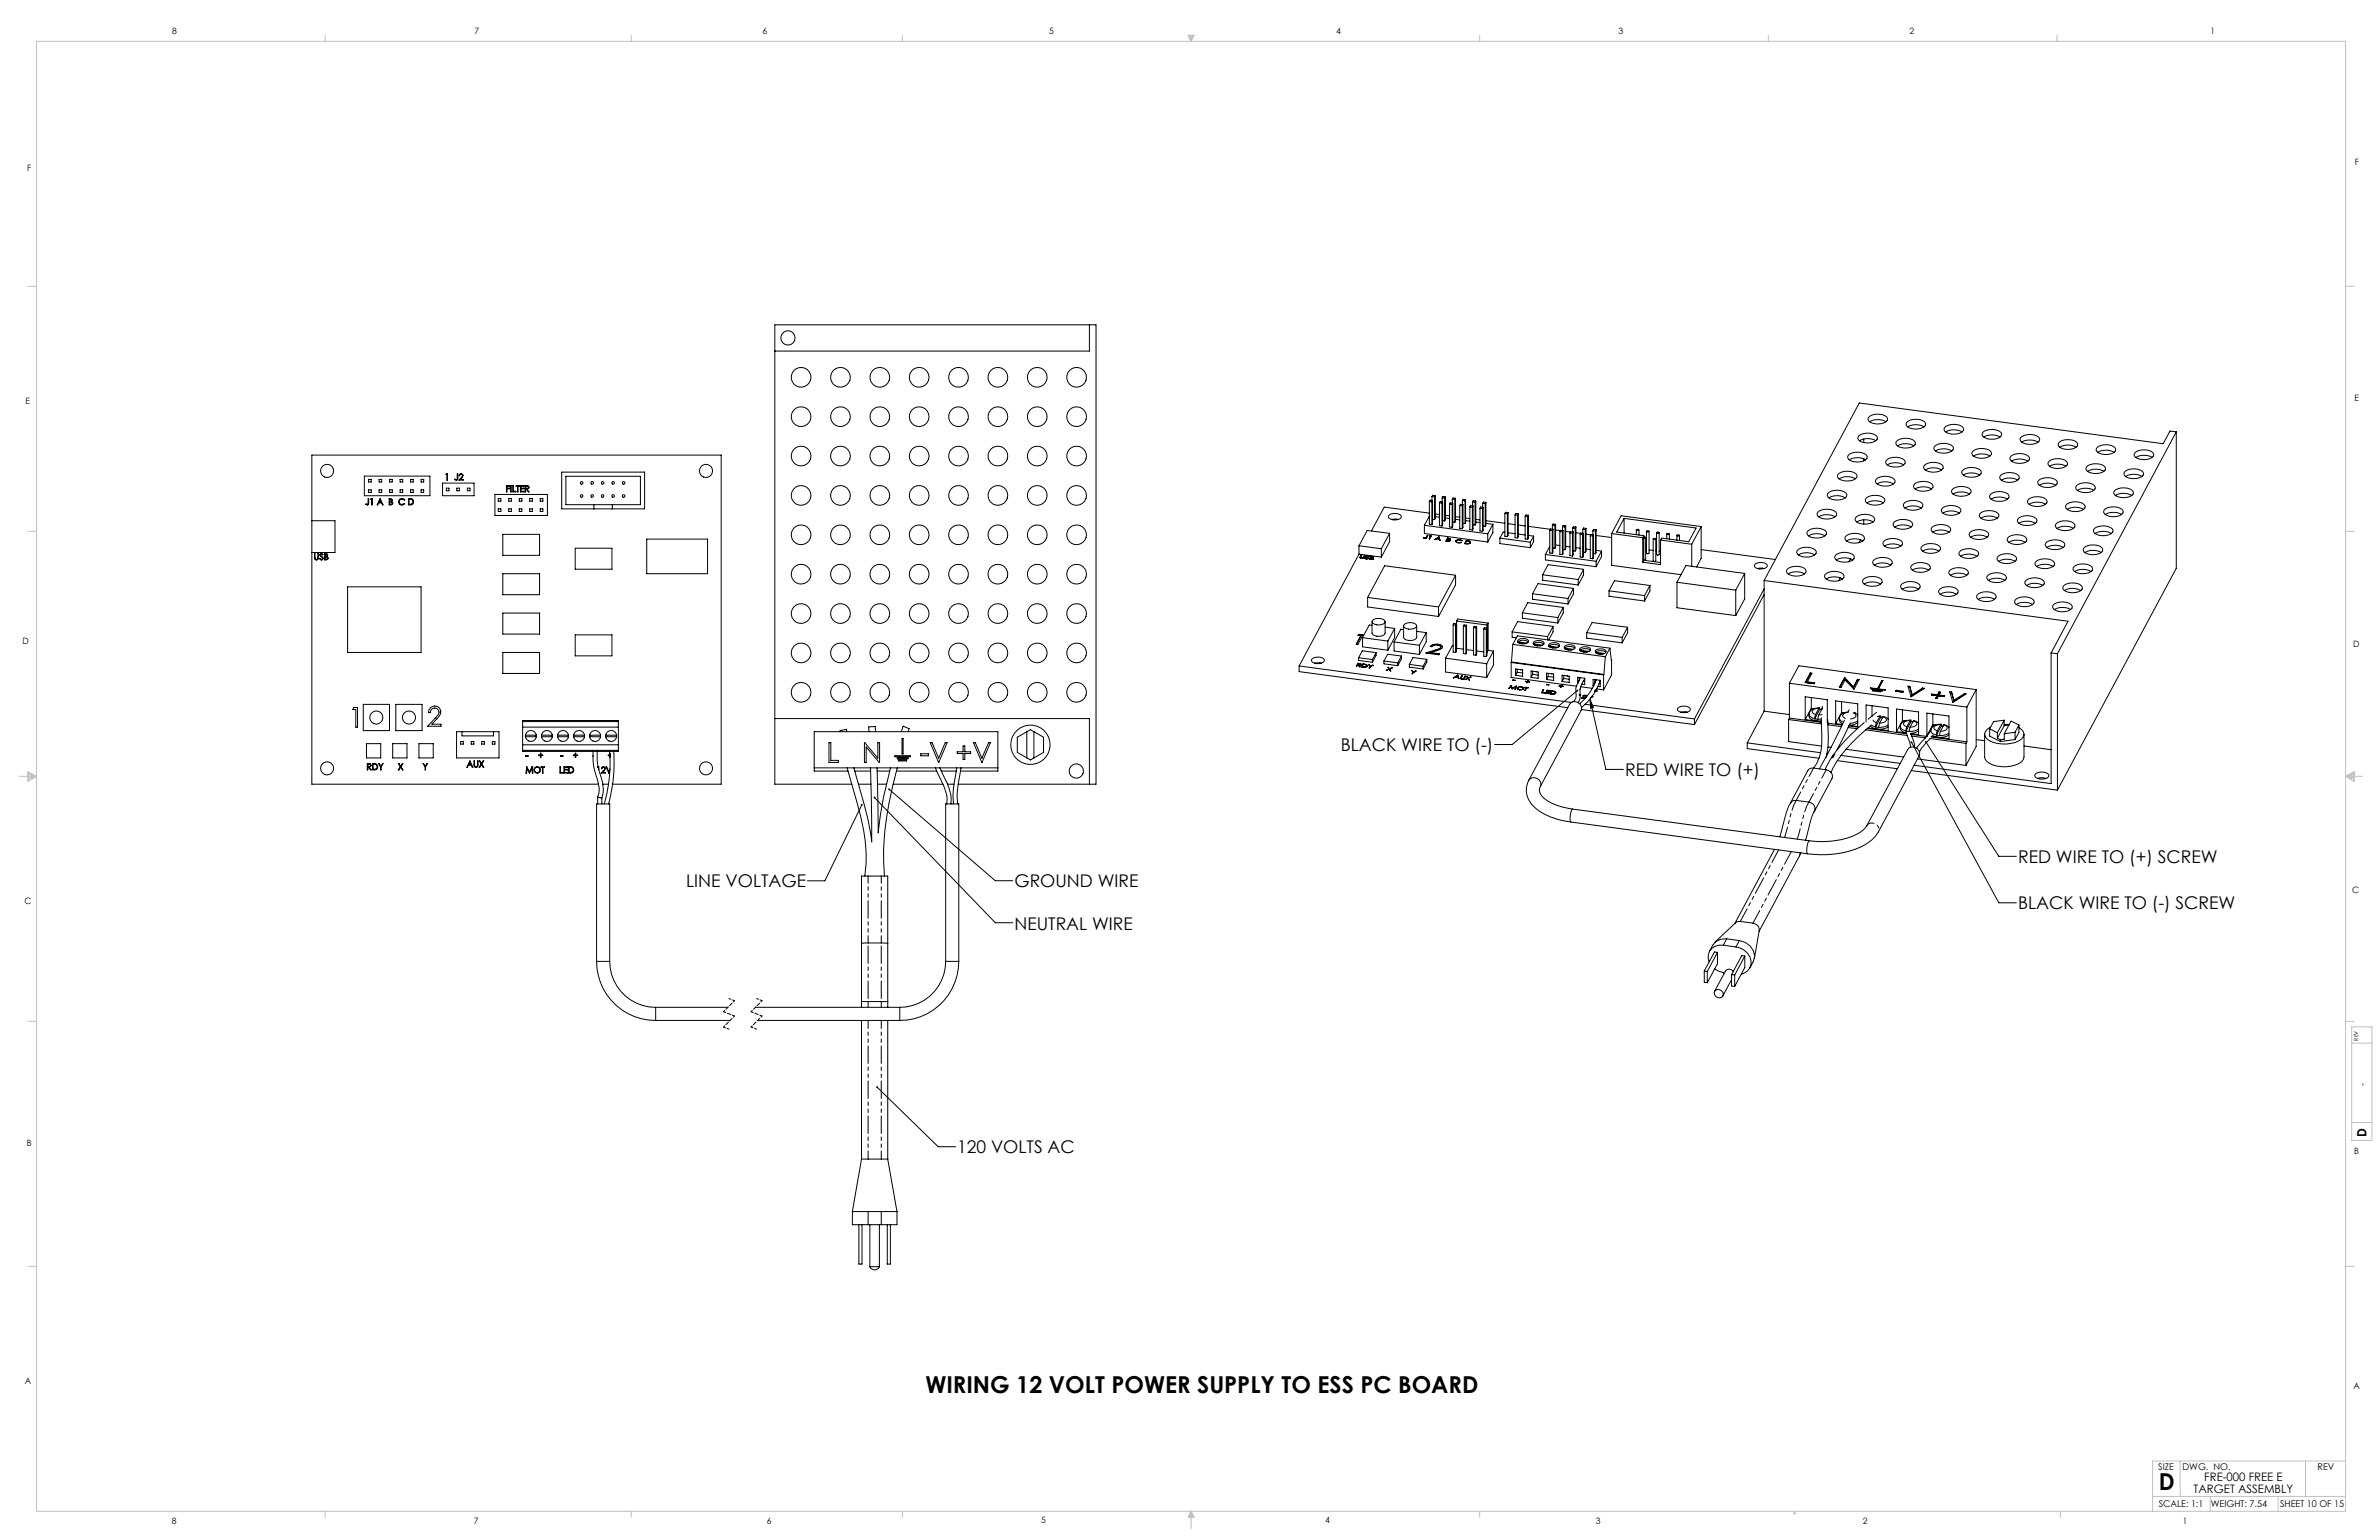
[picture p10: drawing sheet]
<svg xmlns="http://www.w3.org/2000/svg" width="864mm" height="559mm" viewBox="0 0 864 559" stroke-linecap="round" stroke-linejoin="round" font-family="sans-serif">
<defs><g id="words">
<g font-size="8.5">
<text x="335.9" y="505.3">WIRING 12 VOLT POWER SUPPLY TO ESS PC BOARD</text>
<text x="783.7" y="540.7">D</text>
</g>
<g font-size="6.4">
<text x="486.7" y="272.5">BLACK WIRE TO (-)</text>
<text x="589.9" y="281.5">RED WIRE TO (+)</text>
<text x="732.6" y="313">RED WIRE TO (+) SCREW</text>
<text x="249.1" y="321.9">LINE VOLTAGE</text>
<text x="732.6" y="329.9">BLACK WIRE TO (-) SCREW</text>
</g>
<g font-size="6.3">
<text x="368.3" y="322">GROUND WIRE</text>
<text x="368.3" y="337.3">NEUTRAL WIRE</text>
<text x="347.4" y="418.5">120 VOLTS AC</text>
</g>
<text font-size="4.7" x="859" y="412.4" transform="rotate(-90 859 412.4)">D</text>
<g font-size="4.2">
<text x="800.2" y="537.5">FRE-000 FREE E</text>
<text x="796.3" y="541.7">TARGET ASSEMBLY</text>
</g>
<g font-size="3.4">
<text x="858.7" y="394" transform="rotate(-90 858.7 394)">-</text>
<text x="783.5" y="533.3">SIZE</text>
<text x="792.3" y="533.3">DWG. NO.</text>
<text x="841.3" y="533.4">REV</text>
<text x="783.6" y="546.8">SCALE: 1:1</text>
<text x="802.5" y="546.9">WEIGHT: 7.54</text>
<text x="827.7" y="546.9">SHEET 10 OF 15</text>
</g>
<g font-size="3.2">
<text x="62.5" y="12.4">8</text>
<text x="172.3" y="12.3">7</text>
<text x="276.8" y="12.4">6</text>
<text x="380.9" y="12.4">5</text>
<text x="485" y="12.3">4</text>
<text x="587.5" y="12.4">3</text>
<text x="693.2" y="12.4">2</text>
<text x="802.4" y="12.4">1</text>
<text x="854.9" y="59.8">F</text>
<text x="9.9" y="62">F</text>
<text x="9.3" y="146.5">E</text>
<text x="854.7" y="145.5">E</text>
<text x="8.2" y="233.6">D</text>
<text x="854.3" y="234.9">D</text>
<text x="8.9" y="328.1">C</text>
<text x="853.9" y="324.1">C</text>
<text x="9.7" y="415.8">B</text>
<text x="854.6" y="418.6">B</text>
<text x="9" y="502">A</text>
<text x="854.3" y="503.9">A</text>
<text x="62.3" y="552.9">8</text>
<text x="172" y="552.9">7</text>
<text x="278.3" y="552.9">6</text>
<text x="377.9" y="552.8">5</text>
<text x="481" y="552.8">4</text>
<text x="579.3" y="552.8">3</text>
<text x="676.2" y="552.9">2</text>
<text x="792.4" y="552.8">1</text>
</g>
<text font-size="2" x="856" y="377.7" transform="rotate(-90 856 377.7)">REV</text>
</g></defs>
<g fill="none" stroke="#000" stroke-width=".36">
<path d="M395.5 117.9v9.5h-114.2M675 159.9a5.9 5.9 0 0 1 5.9 0M675 157.9a5.7 5.7 0 0 1 6.2 .3l.3 .6a2.4 2.4 0 0 1-2.6 1.9 4.3 4.3 0 0 1-4.5-1.6l.1-.6zM676.6 159.3v1.3M678.7 153a5.9 5.9 0 0 1 5.9 0M678.7 151a5.8 5.8 0 0 1 6.2 .3l.3 .6a2.42 2.42 0 0 1-2.6 1.9 4.4 4.4 0 0 1-4.5-1.6l.1-.6zM688.8 159.8a5.8 5.8 0 0 1 6.2 .3l.3 .6a2.42 2.42 0 0 1-2.6 1.8 4.4 4.4 0 0 1-4.5-1.5l.1-.7zM692.5 154.9a5.9 5.9 0 0 1 6 0M692.5 152.9a5.7 5.7 0 0 1 6.2 .2l.3 .6a2.4 2.4 0 0 1-2.6 1.9 4.3 4.3 0 0 1-4.5-1.5l.1-.6zM706.3 156.7a5.9 5.9 0 0 1 6 0M706.3 154.7a5.8 5.8 0 0 1 6.2 .3l.3 .6a2.42 2.42 0 0 1-2.6 1.9 4.4 4.4 0 0 1-4.5-1.6l.1-.6zM720.1 158.6a5.9 5.9 0 0 1 6 0"/>
<path d="M720.1 156.6a5.8 5.8 0 0 1 6.2 .2l.3 .6a2.39 2.39 0 0 1-2.6 1.9 4.3 4.3 0 0 1-4.5-1.5l.1-.7zM733.9 158.4a5.7 5.7 0 0 1 6.2 .3l.3 .6a2.42 2.42 0 0 1-2.6 1.9 4.4 4.4 0 0 1-4.5-1.6l.1-.6zM790 156.7l-43.1 80.5M790 156.7v49.5l-43.1 80.5M790 156.7l-2.3-.3-2.5 4.6-110.3-14.8-34.5 64.4M132.3 172.8h23.8v7.1h-23.8zM133.8 177.7h1v1h-1zM133.8 174h1v.9h-1zM137.6 177.7h1v1h-1zM137.6 174h1v.9h-1zM141.4 177.7h1v1h-1zM141.4 174h1v.9h-1z"/>
<path d="M145.2 177.7h1v1h-1zM145.2 174h1v.9h-1zM149 174h1v.9h-1zM149 177.7h1v1h-1zM152.9 177.7h.9v1h-.9zM152.9 174h.9v.9h-.9zM160.7 175.3h11.4v4.6h-11.4zM162 171.9h.4v2.3l-.2-2h-.3zM162 177.1h1v1h-1zM165.8 177.1h1v1h-1zM166 171.9h.2l-.1 2.1-.8 .2-.1-.4 .5 .3 .2-.3zM166.9 172a.7 .7 0 0 1 1 .1 .7 .7 0 0 1 0 .9l-.9 1h1.1v.2h-1.5l1.2-1.3a.52 .52 0 0 0-.3-.8 .52 .52 0 0 0-.6 .5h-.2z"/>
<path d="M169.7 177.1h.9v1h-.9zM179.7 179.4h19v7.6h-19zM183.8 176.2h1.2v.3h-1v.6h1v.3h-1v1.1h-.2zM185.3 176.2h.3v2.3h-.3zM186.2 176.2h.2v2.1h.9v.2h-1.1zM187.4 176.2h1.2v.3h-.5v2h-.2v-2h-.5zM188.9 176.2h1.3v.3h-1.1v.6h1.1v.3h-1.1v.9h1.1v.2h-1.3zM190.6 176.2h.5a.66 .66 0 0 1 .8 .3 .66 .66 0 0 1-.2 .8l-.5 .1 .9 1.1h-.3l-.8-1.1-.2 1.1h-.2zM190.8 176.5l.9 .1v.5l-.9 .1zM203.9 171.3h30.1v13.3h-30.1zM205.4 172.8h27.1v10.3h-27.1zM521 179.8v8.3l-.2 .4"/>
<path d="M521 179.8l-.2 .5M521 179.8l-.9-.1-.3 .5M663.9 178.6a5.7 5.7 0 0 1 6.2 .3l.4 .6a2.4 2.4 0 0 1-2.7 1.9 4.4 4.4 0 0 1-4.5-1.6l.1-.6zM667.6 173.7a5.9 5.9 0 0 1 6 0M667.6 171.7a5.8 5.8 0 0 1 6.2 .3l.3 .6a2.41 2.41 0 0 1-2.6 1.9 4.4 4.4 0 0 1-4.5-1.6l.1-.6zM671.3 166.9a5.9 5.9 0 0 1 6 0M671.3 164.8a5.8 5.8 0 0 1 6.2 .3l.3 .6a2.4 2.4 0 0 1-2.6 1.9 4.3 4.3 0 0 1-4.5-1.6l.1-.6zM676.6 166.4v.9M681.4 175.6a5.9 5.9 0 0 1 6 0M681.4 173.6a5.8 5.8 0 0 1 6.2 .2l.4 .6a2.4 2.4 0 0 1-2.7 2 4.4 4.4 0 0 1-4.5-1.6l.1-.7zM685.1 168.7a5.9 5.9 0 0 1 6 0M685.1 166.7a5.7 5.7 0 0 1 6.2 .2l.3 .6a2.39 2.39 0 0 1-2.6 1.9 4.3 4.3 0 0 1-4.5-1.5l.1-.6z"/>
<path d="M688.8 161.8v-.1a6.1 6.1 0 0 1 6 .1M695.2 177.4a5.9 5.9 0 0 1 5.9 0M695.2 175.4a5.8 5.8 0 0 1 6.2 .3l.3 .6a2.42 2.42 0 0 1-2.6 1.9 4.3 4.3 0 0 1-4.5-1.6zM698.9 170.5a5.9 5.9 0 0 1 5.9 0M698.9 168.5a5.8 5.8 0 0 1 6.2 .3l.3 .6a2.42 2.42 0 0 1-2.6 1.9 4.5 4.5 0 0 1-4.5-1.6l.1-.6zM702.6 163.7a5.9 5.9 0 0 1 6 0M702.6 161.6a5.7 5.7 0 0 1 6.2 .3l.3 .6a2.39 2.39 0 0 1-2.6 1.9 4.3 4.3 0 0 1-4.5-1.6l.1-.6zM709 179.3v-.1a6 6 0 0 1 5.9 .1M709 177.3a5.8 5.8 0 0 1 6.2 .3l.3 .6a2.42 2.42 0 0 1-2.6 1.8 4.4 4.4 0 0 1-4.5-1.5l.1-.7zM712.7 172.4a5.9 5.9 0 0 1 5.9 0M712.8 170.4a5.7 5.7 0 0 1 6.1 .2l.3 .6a2.4 2.4 0 0 1-2.6 1.9 4.3 4.3 0 0 1-4.5-1.5l.1-.6zM716.4 165.5a5.9 5.9 0 0 1 5.9 0"/>
<path d="M716.4 163.5a5.8 5.8 0 0 1 6.2 .3l.3 .6a2.42 2.42 0 0 1-2.6 1.8 4.5 4.5 0 0 1-4.5-1.5l.1-.7zM722.8 179.1a5.7 5.7 0 0 1 6.2 .3l.3 .6a2.4 2.4 0 0 1-2.6 1.9 4.3 4.3 0 0 1-4.5-1.6l.1-.6zM726.5 174.2a6 6 0 0 1 5.9 0M726.5 172.2a5.8 5.8 0 0 1 6.2 .3l.3 .6a2.42 2.42 0 0 1-2.6 1.9 4.4 4.4 0 0 1-4.5-1.6l.1-.6zM730.2 167.4a5.9 5.9 0 0 1 5.9 0M730.2 165.3a5.8 5.8 0 0 1 6.2 .3l.3 .6a2.4 2.4 0 0 1-2.6 1.9 4.3 4.3 0 0 1-4.5-1.6l.1-.6zM733.9 160.4a5.9 5.9 0 0 1 5.9 0M740.3 176.1a5.9 5.9 0 0 1 6 0M740.3 174.1a5.8 5.8 0 0 1 6.2 .2l.3 .6a2.4 2.4 0 0 1-2.6 1.9 4.3 4.3 0 0 1-4.5-1.5l.1-.7zM744 169.2a6 6 0 0 1 5.9 0M744 167.2a5.6 5.6 0 0 1 6.2 .3l.3 .6a2.42 2.42 0 0 1-2.6 1.8 4.3 4.3 0 0 1-4.5-1.6l.1-.6zM747.7 162.3a5.9 5.9 0 0 1 5.9 0"/>
<path d="M747.7 160.3a5.8 5.8 0 0 1 6.2 .2l.3 .6a2.42 2.42 0 0 1-2.6 1.9 4.4 4.4 0 0 1-4.5-1.5l.1-.7zM754.1 177.9a5.9 5.9 0 0 1 6 0M754.1 175.9a5.6 5.6 0 0 1 6.2 .3l.3 .6a2.41 2.41 0 0 1-2.6 1.9 4.3 4.3 0 0 1-4.5-1.6l.1-.6zM757.8 171a6.1 6.1 0 0 1 6 0M757.8 169a5.8 5.8 0 0 1 6.2 .3l.3 .6a2.42 2.42 0 0 1-2.6 1.9 4.4 4.4 0 0 1-4.5-1.6l.1-.6zM761.5 164.1a5.9 5.9 0 0 1 6 0M761.5 162.1a5.7 5.7 0 0 1 6.2 .3l.3 .6a2.4 2.4 0 0 1-2.6 1.9 4.3 4.3 0 0 1-4.5-1.6l.1-.6zM767.9 179.8a5.9 5.9 0 0 1 6 0M767.9 177.8a5.8 5.8 0 0 1 6.2 .2l.4 .6a2.35 2.35 0 0 1-2.7 1.9 4.5 4.5 0 0 1-4.5-1.5l.1-.7zM771.6 172.9a5.9 5.9 0 0 1 6 0M771.6 170.9a5.7 5.7 0 0 1 6.2 .2l.3 .6a2.39 2.39 0 0 1-2.6 1.9 4.3 4.3 0 0 1-4.5-1.6l.1-.6zM775.3 166a5.9 5.9 0 0 1 6 0"/>
<path d="M775.3 164a5.8 5.8 0 0 1 6.2 .3l.3 .6a2.42 2.42 0 0 1-2.6 1.8 4.4 4.4 0 0 1-4.5-1.5l.1-.7zM113.2 188.9h8.4v11.6h-8.4M133.6 180.9h.2v2.1l-.5 .3-.5-.3 .8-.1zM134.7 180.9h.4v2.3h-.2v-2h-.3zM138 180.9l1.1 2.3-.6-.7h-1l-.6 .7zM138 181.4l.4 .8h-.8zM141.3 180.9l.9 .2 .2 .4-.3 .5a.63 .63 0 0 1 .5 .7 .63 .63 0 0 1-.7 .5h-.6zM141.4 182.1a.54 .54 0 0 1 .8 .1 .54 .54 0 0 1 0 .7l-.8 .1zM141.4 181.2l.7 .1 .1 .3-.8 .3zM145.1 181.1a1.36 1.36 0 0 1 1.8 .2l-.1 .2a1.03 1.03 0 0 0-1.6-.2 1.03 1.03 0 0 0 0 1.5 1.03 1.03 0 0 0 1.6-.1l.1 .1a1.23 1.23 0 0 1-1.8 .2 1.23 1.23 0 0 1 0-1.9zM148.3 180.9a1.27 1.27 0 0 1 1.8 1.2 1.27 1.27 0 0 1-1.8 1.1zM148.5 181.2a1.02 1.02 0 0 1 1.4 .9 1.02 1.02 0 0 1-1.4 .9z"/>
<path d="M180.9 180.9h.9v1h-.9zM180.9 184.6h.9v1h-.9zM182.5 193.9h13.4v7.6h-13.4zM184.7 180.9h.9v1h-.9zM184.7 184.6h.9v1h-.9zM188.5 180.9h.9v1h-.9zM188.5 184.6h.9v1h-.9zM192.3 180.9h1v1h-1zM192.3 184.6h1v1h-1zM196.1 180.9h1v1h-1zM196.1 184.6h1v1h-1zM208.8 198.9h13.3v7.7h-13.3z"/>
<path d="M215.6 183.1v1.5M222.3 183.1v1.5M234.8 195.6h22.1v12.6h-22.1zM493.3 198v3.1M493.3 198l8.1 1.1M501.4 199.1v3M504.4 186.8a3.4 3.4 0 0 1 4.3 .5 2.77 2.77 0 0 1-4.4 .8l-.3-.5zM504.4 193.5l-8.1-1-3 5.5M504.4 193.5l-3 5.6M504.4 193.5v3.1l-3 5.5M505.1 188.5h2.5M516.9 195.1l.2 .1"/>
<path d="M516.9 195.1v.2M517.1 190.6v3l23 3.1M517.1 190.6l23 3.1M517.1 195.2h.2M517.1 195.2v.2M517.3 195.2v.2M518.1 194.3l-.5 .9h-.3M518.1 194.3h.2l-.6 1-.5 .1-.3-.3M518.1 194.4l.2 .1M518.1 194.4l-.5 .9M518.1 194.3v.1M518.9 186.2l-16.4-2.2-4.7 8.7"/>
<path d="M518.9 182v8.2l.9 .2M518.9 187.3l-1.8 3.3M518.9 182l.9 .1M519.2 194.4l.4 .1-.8 1M519.2 194.4l-.2 .1 .3 .1M519.2 194.4v.1M519.3 194.6l-.5 .9M519.3 194.6l-.4 .9M519.3 194.6h.2M519.8 182.1v8.3M519.8 180.2v1.4M519.8 180.2l1 .1"/>
<path d="M520 188.4l.8 .1M520 181.6v8.3l-.2 .5M520 181.6l-.9-.1-.2 .5M520 181.6l-.2 .5M520.8 180.3v8.2M521 186.5l1.5 .2M521 187.5l1.5 .1M521.6 195.4l-.2 .1M521.6 195.4v.1M521.6 195.4l.8 .1M522.2 195.1l-.6 .3M522.2 195.1l.2 .4"/>
<path d="M522.3 194.8l-1.6 1 .7-.3M522.3 194.8h.1M522.3 195l-.1 .1M522.3 195h.1M522.3 194.8v.2M522.4 194.8l.4 1.3-.4-.4-1-.2M522.4 195l.3 1.1M522.4 194.8v.2M522.4 195.5v.2M522.5 182.5v8.2l1 .2M522.5 182.5l1 .1M523.5 182.6v8.3"/>
<path d="M523.5 180.7l.9 .1M523.5 180.7v1.4M523.7 188.9l.7 .1M523.7 182.1v8.3l-.2 .5M523.7 182.1l-.2 .5M523.7 182.1l-.9-.1-.3 .5M524.4 180.8v8.2M524.7 180.3v8.3l-.3 .4M524.7 187l1.5 .2M524.7 188l1.5 .1M524.7 180.3l-.3 .5M524.7 180.3l-.9-.1-.3 .5"/>
<path d="M525.1 196.3v.1M525.4 195.7v.2M525.5 195.2l-.6 1.2h1.3l.2-.3-.3-.2M525.5 195.2l.9 .2 .1 .3-.4 .2M525.5 195.4h.1M525.5 195.4l-.5 1M525.5 195.2v.2M525.5 195.9h.4M525.5 195.9l-.4 .4M525.6 195.4l.6 .3h-.8zM525.9 195.9h.2M525.9 195.9l.2 .3"/>
<path d="M526.1 195.9l.3 .4M526.1 196.2l-1 .1M526.2 196.1l-.1 .1M526.2 183v8.2l1 .1M526.2 183l1 .1M526.5 195.7l-.3-.2 .1 .3M527.2 183.1v8.2M527.2 181.2v1.4M527.2 181.2l.9 .1M527.4 182.6l-.9-.1-.3 .5M527.4 182.6l-.2 .5M527.4 182.6v8.3l-.2 .4"/>
<path d="M527.4 189.4l.7 .1M528.1 181.3v8.2M528.4 187.5l1.5 .2M528.4 180.8v8.3l-.3 .4M528.4 180.8l-1-.1-.2 .5M528.4 188.4l1.5 .2M528.4 180.8l-.3 .5M528.5 196.3v.1a1.71 1.71 0 0 0 2 .5l-.2-.1M528.7 196.4v.2M528.7 196.6l.2 .2M528.8 196.1l-.3 .2M529.4 196.9v.1"/>
<path d="M529.9 183.4l.9 .2M529.9 183.4v8.3l.9 .1M530 195.8l-.8 .1-.7 .4M530 195.8l.9 .4h-.3a1.39 1.39 0 0 0-1.9 .3l.7 .4M530 195.8v.2M530.3 196.8l-.9 .1M530.3 196.8v.2M530.5 196.1l.2 .1M530.8 183.6v8.2M530.9 181.6l.9 .2M530.9 181.6v1.5M531.1 183.1l-.3 .5"/>
<path d="M531.1 183.1v8.3l-.3 .4M531.1 183.1l-.9-.1-.3 .4M531.1 189.9l.7 .1M531.8 181.8v8.2M531.9 197.2l.9 .1M531.9 197.2v.1M532 188l1.6 .2M532 181.3l-.9-.1-.2 .4M532 181.3v8.2l-.2 .5M532 188.9l1.6 .2M532 181.3l-.2 .5M532.3 196.1l-.6 1.2 1.1 .1a.79 .79 0 0 0 1-.7l-.4-.3"/>
<path d="M532.3 196.1l1.1 .3M532.3 196.3l-.6 1M532.3 196.3h.1M532.3 196.1v.2M532.8 197.3v.1M533.4 196.4l.4 .4M533.6 196.9l-.4-.5-.8-.1-.5 .9M533.6 196.9l-.8 .4M533.6 183.9v8.3l.9 .1M533.6 196.9v.2M533.6 183.9l.9 .2M533.6 197.1l-.2 .1"/>
<path d="M533.6 196.8v.2M533.6 197v.1M534.5 184.1v8.2M534.6 182.1v1.5M534.6 182.1l.9 .1M534.7 183.6l-.9-.1-.2 .4M534.7 183.6l-.2 .5M534.7 183.6v8.3l-.2 .4M534.7 190.4l.8 .1M535.5 182.2v8.3M535.7 188.5l1.5 .2M535.7 181.8l-.2 .4"/>
<path d="M535.7 181.8v8.2l-.2 .5M535.7 189.4l1.5 .2M535.7 181.8l-.9-.1-.2 .4M537.2 184.4v8.3l1 .1M537.2 184.4l1 .2M538.2 184.6v8.2M538.2 182.6l1 .1M538.2 182.6v1.5M538.4 184.1l-.2 .5M538.4 184.1v8.3l-.2 .4M538.4 184.1l-.9-.1-.3 .4M538.4 190.9l.8 .1"/>
<path d="M539.2 182.7v8.3M539.4 188.9l6.9 1M539.4 182.3l-.2 .4M539.4 182.3v8.2l-.2 .5M539.4 182.3l-.9-.1-.3 .4M539.4 189.9l2.5 .4M540.1 193.7v3M541.9 190.3v2.9l-1.8 3.5M541.9 190.3l-1.8 3.4M544.5 195.3l11 1.4M544.5 195.3v1.9l11 1.5M546.3 193.1h-.6l-1.2 2.2"/>
<path d="M546.3 186.3l.9 .1M546.3 186.3v8.3l.9 .1M547.2 186.4v8.3M547.4 190l2.6 .4M547.4 193.3l2.6 .3M547.4 186l-.2 .4M547.4 186v8.2l-.2 .5M547.4 186l-.9-.1-.2 .4M550 186.8l.9 .1M550 186.8v8.3l.9 .1M550.9 186.9v8.3M551.1 190.5l2.5 .4"/>
<path d="M551.1 193.8l2.5 .3M551.1 186.5l-.2 .4M551.1 186.5v8.2l-.2 .5M551.1 186.5l-.9-.1-.2 .4M553.6 187.3l1 .1M553.6 187.3v8.3l1 .1M554.6 187.4v8.3M554.8 187l-.9-.1-.3 .4M554.8 191l8 1.1M554.8 194.3l1.9 .3M554.8 187l-.2 .4M554.8 187v8.2l-.2 .5"/>
<path d="M555.5 196.7v2M556.7 194.6v1.9l-1.2 2.2M556.7 194.6l-1.2 2.1M562.6 198.3l-1.6 2.9M562.6 192.4l.9 .1M562.6 192.4v8.3l.9 .1M563.5 192.5v8.3M563.5 190.6v1.4M563.5 190.6l.9 .1M563.7 198.9l.7 .1M563.7 192.1l-.2 .4M563.7 192.1v8.2l-.2 .5"/>
<path d="M563.7 192.1l-.9-.2-.2 .5M564.4 190.7v8.3M564.7 192.3l1.7 .2M564.7 197.7l1.5 .2M564.7 190.3l-.3 .4M564.7 190.3v8.2l-.3 .5M564.7 190.3l-.9-.2-.3 .5M566.2 192.9v8.3l1 .1M566.2 192.9l1 .1M567.2 193v8.3M567.2 191.1v1.4M567.2 191.1l.9 .1"/>
<path d="M567.4 199.4l.7 .1M567.4 192.5v8.3l-.2 .5M567.4 192.5l-.9-.1-.3 .5M567.4 192.5l-.2 .5M568.1 191.2v8.3M568.4 192.8l1.7 .2M568.4 198.2l1.5 .2M568.4 190.7l-.3 .5M568.4 190.7v8.3l-.3 .5M568.4 190.7l-1-.1-.2 .5M569.9 193.4v8.2l.9 .2M569.9 193.4l.9 .1"/>
<path d="M570.8 193.5v8.3M570.9 191.6v1.4M570.9 191.6l.9 .1M571.1 199.8l.7 .2M571.1 193l-.3 .5M571.1 193v8.3l-.3 .5M571.1 193l-.9-.1-.3 .5M571.8 191.7v8.3M572.1 193.3l1.7 .2M572.1 198.7l1.5 .2M572.1 191.2l-.3 .5M572.1 191.2v8.3l-.3 .5"/>
<path d="M572.1 191.2l-1-.1-.2 .5M573.6 193.9v8.2l.9 .1M573.6 193.9l.9 .1M574.5 194v8.2M574.6 192.1v1.4M574.6 192.1l.9 .1M574.8 193.5l-.9-.1-.3 .5M574.8 193.5l-.3 .5M574.8 193.5v8.3l-.3 .4M575.5 192.2v8.2M575.7 191.7v8.3l-.2 .4M575.7 193.8l1.8 .2"/>
<path d="M575.7 199.2l1.6 .2M575.7 191.7l-.2 .5M575.7 191.7l-.9-.1-.2 .5M577.3 194.4l.9 .1M577.3 194.4v8.2l.9 .1M578.2 194.5v8.2M578.2 192.6v1.4M578.2 192.6l1 .1M578.4 194l-.2 .5M578.4 194v8.3l-.2 .4M578.4 194l-.9-.1-.2 .5M579.2 192.7v8.2"/>
<path d="M579.4 194.3l5.6 .8M579.4 199.7l2 .3M579.4 192.2v8.3l-.2 .4M579.4 192.2l-.2 .5M579.4 192.2l-.9-.1-.3 .5M581.4 200v2l-2 3.6M581.4 200l-2 3.7M585 193.6l11.3 1.5M585 193.6v11.5l25.2 3.4M589.6 188.1l-2.7 5 9.8 1.3M589.6 188.1l26.1 3.5-2.7 5-9.8-1.3-.4 .7M589.6 188.1v5.3"/>
<path d="M594 192.3v1.7M594.1 192.1l.8 .1a.41 .41 0 0 1-.4 .3 .41 .41 0 0 1-.4-.4zM595 192.3v1.8M596.3 195.1v8.9M596.7 194.9l.7 .2-.7 .2M596.7 194.4l-.4 .7M596.7 194.4v8.9M597.4 195.1v7.9l-.7 .2M597.4 199.4h.3M597.7 192.8v7.9l.3 .2 .6-.2v-7.9M597.7 192.7l.1-.1a.41 .41 0 0 1 .5-.1 .41 .41 0 0 1 .2 .4l-.6 .1zM598.6 199.5l1.5 .2"/>
<path d="M600.1 195.6v7.9l.4 .2 .6-.1v-8M600.2 195.4a.4 .4 0 0 1 .5-.2 .4 .4 0 0 1 .3 .5l-.7 .1zM601.1 199.8l.2 .1M601.3 193.3v7.9l.4 .2 .6-.1v-8M601.5 193.1a.41 .41 0 0 1 .5-.2 .41 .41 0 0 1 .2 .5 .41 .41 0 0 1-.5 .2 .41 .41 0 0 1-.2-.5zM602.8 196l11.3 1.5M602.8 196v8.9l-6.5-.9M605 193.8v1.7M605.1 193.6h.8a.41 .41 0 0 1-.4 .4 .41 .41 0 0 1-.4-.4zM606 193.8v1.8M608.7 194.2l.1-.1a.41 .41 0 0 1 .5-.2 .41 .41 0 0 1 .3 .5l-.7 .1zM608.7 194.3v1.7"/>
<path d="M609.7 194.3v1.8M614.1 197.5v8M617.5 199.4l27 3.6M617.5 191.1l-29-4-3.5 6.5M617.5 191.1l-3.4 6.4M617.5 191.1v11.5l-1.6 3.1M652.9 199.3a5.8 5.8 0 0 1 6.1 .3l.3 .6a2.4 2.4 0 0 1-2.6 1.9 4.3 4.3 0 0 1-4.5-1.6l.1-.6zM656.5 194.5a5.9 5.9 0 0 1 5.9 0M656.6 192.4a5.7 5.7 0 0 1 6.1 .3l.3 .6a2.4 2.4 0 0 1-2.6 1.9 4.3 4.3 0 0 1-4.5-1.6l.1-.6zM660.2 187.5a5.9 5.9 0 0 1 6 0M660.2 185.5a5.9 5.9 0 0 1 6.2 .3l.3 .6a2.42 2.42 0 0 1-2.6 1.9 4.5 4.5 0 0 1-4.5-1.6zM663.9 180.7a5.9 5.9 0 0 1 6 0"/>
<path d="M670.3 196.3a6.1 6.1 0 0 1 6 0M670.3 194.3a5.8 5.8 0 0 1 6.2 .3l.3 .6a2.42 2.42 0 0 1-2.6 1.8 4.4 4.4 0 0 1-4.5-1.5l.1-.7zM674 189.4a5.9 5.9 0 0 1 5.9 0M674.1 187.4a5.7 5.7 0 0 1 6.1 .2l.3 .6a2.4 2.4 0 0 1-2.6 1.9 4.3 4.3 0 0 1-4.5-1.5l.1-.6zM675.4 195.9l-.6 1M676.6 188.6v1.6M677.7 182.5a5.9 5.9 0 0 1 5.9 0M677.7 180.5a5.9 5.9 0 0 1 6.2 .3l.3 .6a2.42 2.42 0 0 1-2.6 1.8 4.5 4.5 0 0 1-4.5-1.5zM684.1 198.2a5.9 5.9 0 0 1 6 0M684.1 196.1a5.7 5.7 0 0 1 6.2 .3l.3 .6a2.4 2.4 0 0 1-2.6 1.9 4.3 4.3 0 0 1-4.5-1.6l.1-.6zM687.8 191.2a6.1 6.1 0 0 1 6 0M687.8 189.2a5.8 5.8 0 0 1 6.2 .3l.3 .6a2.42 2.42 0 0 1-2.6 1.9 4.4 4.4 0 0 1-4.5-1.6l.1-.6z"/>
<path d="M691.5 184.4a5.9 5.9 0 0 1 5.9 0M691.6 182.3a5.8 5.8 0 0 1 6.1 .3l.3 .6a2.4 2.4 0 0 1-2.6 1.9 4.3 4.3 0 0 1-4.5-1.6l.1-.6zM697.9 200a5.9 5.9 0 0 1 6 0M697.9 198a5.8 5.8 0 0 1 6.2 .3l.4 .6a2.42 2.42 0 0 1-2.7 1.8 4.4 4.4 0 0 1-4.5-1.5l.1-.7zM701.6 193.1a5.9 5.9 0 0 1 6 0M701.6 191.1a5.8 5.8 0 0 1 6.2 .2l.3 .6a2.4 2.4 0 0 1-2.6 2 4.3 4.3 0 0 1-4.5-1.6l.1-.7zM705.3 186.2a5.9 5.9 0 0 1 6 0M705.3 184.2a5.7 5.7 0 0 1 6.2 .2l.3 .7a2.42 2.42 0 0 1-2.6 1.8 4.3 4.3 0 0 1-4.5-1.6l.1-.6zM711.7 199.8a5.9 5.9 0 0 1 6.2 .3l.4 .6a2.4 2.4 0 0 1-2.7 1.9 4.4 4.4 0 0 1-4.5-1.6zM715.4 194.9a5.9 5.9 0 0 1 6 0M715.4 192.9a5.6 5.6 0 0 1 6.2 .3l.4 .6a2.42 2.42 0 0 1-2.7 1.9 4.3 4.3 0 0 1-4.5-1.6l.1-.6zM719.1 188a5.9 5.9 0 0 1 6 0"/>
<path d="M719.1 186a5.8 5.8 0 0 1 6.2 .3l.3 .6a2.42 2.42 0 0 1-2.6 1.9 4.4 4.4 0 0 1-4.5-1.6l.1-.6zM722.8 181.2a5.9 5.9 0 0 1 6 0M729.2 196.8a5.9 5.9 0 0 1 6 0M729.2 194.8a5.9 5.9 0 0 1 6.2 .3l.4 .6a2.42 2.42 0 0 1-2.7 1.8 4.5 4.5 0 0 1-4.5-1.5zM732.9 189.9a5.9 5.9 0 0 1 6 0M732.9 187.9a5.7 5.7 0 0 1 6.2 .2l.4 .6a2.4 2.4 0 0 1-2.7 1.9 4.4 4.4 0 0 1-4.5-1.5l.1-.6zM736.6 183a5.9 5.9 0 0 1 6 0M736.6 181a5.8 5.8 0 0 1 6.2 .3l.3 .6a2.41 2.41 0 0 1-2.6 1.8 4.4 4.4 0 0 1-4.5-1.5l.1-.7zM743 198.6a5.9 5.9 0 0 1 5.9 0M743.1 196.6a5.7 5.7 0 0 1 6.1 .3l.3 .6a2.4 2.4 0 0 1-2.6 1.9 4.3 4.3 0 0 1-4.5-1.6l.1-.6zM746.7 191.7a5.9 5.9 0 0 1 6 0M746.7 189.7a5.9 5.9 0 0 1 6.2 .3l.4 .6a2.42 2.42 0 0 1-2.7 1.9 4.5 4.5 0 0 1-4.5-1.6z"/>
<path d="M750.4 184.9a5.9 5.9 0 0 1 6 0M750.4 182.8a5.8 5.8 0 0 1 6.2 .3l.4 .6a2.4 2.4 0 0 1-2.7 1.9 4.4 4.4 0 0 1-4.5-1.6l.1-.6zM756.8 198.5a5.8 5.8 0 0 1 6.2 .3l.3 .6a2.42 2.42 0 0 1-2.6 1.8 4.4 4.4 0 0 1-4.5-1.5l.1-.7zM760.5 193.6a5.9 5.9 0 0 1 5.9 0M760.6 191.6a5.8 5.8 0 0 1 6.1 .2l.3 .6a2.4 2.4 0 0 1-2.6 1.9 4.3 4.3 0 0 1-4.5-1.5l.1-.7zM764.2 186.7a5.9 5.9 0 0 1 5.9 0M764.2 184.7a5.7 5.7 0 0 1 6.2 .3l.3 .6a2.42 2.42 0 0 1-2.6 1.8 4.3 4.3 0 0 1-4.5-1.6zM114.2 200.9l.1 1.3a.56 .56 0 0 0 .4 .7 .56 .56 0 0 0 .7-.3v-1.7h.2v1.3a.75 .75 0 0 1-.7 1 .75 .75 0 0 1-.7-1zM116.3 200.9l.6-.1 .4 .4-.2 .1a.39 .39 0 0 0-.4-.3 .39 .39 0 0 0-.4 .3 .39 .39 0 0 0 .3 .5l.6 .4a.63 .63 0 0 1-.1 .9 .63 .63 0 0 1-.9-.1l-.2-.3 .4 .2a.42 .42 0 0 0 .5 0 .42 .42 0 0 0 .1-.5 .97 .97 0 0 1-.7-1.5zM117.8 200.9l1 .1 .2 .4-.3 .5a.63 .63 0 0 1 .4 .8 .63 .63 0 0 1-.7 .5h-.6zM118 202.1a.54 .54 0 0 1 .7 0 .54 .54 0 0 1 0 .7l-.7 .1zM118 201.1l.6 .1 .1 .3-.7 .3z"/>
<path d="M126.2 212.9h26.7v23.8h-26.7zM182.5 208.2h13.4v7.6h-13.4zM493.3 201.1l8.1 1M493.3 201.1l-21.7 40.6M493.9 202.2v.2M493.9 202.4l.1 .1M494.1 201.4l-.4 .7a.79 .79 0 0 0 .7 .6 .79 .79 0 0 0 .8-.5l.3-.6-.2-.1M494.1 201.4h.2l-.4 .8 .4 .3M494.1 201.5l-.4 .9M494.1 201.5h.1M494.1 201.4v.1M494.3 202.5v.1"/>
<path d="M494.9 202.4l-.6 .1M495.3 201.5l-.4 .9M495.3 201.7l-.4 .7M495.3 201.5v.2M495.3 201.7h.2M495.5 202.6h.1M495.6 202.5l.4 .2M495.6 202.6l.2 .2M495.6 202.5v.1M495.9 201.9l.6 .7M495.9 201.9v.1M496 202.7v.2"/>
<path d="M496 201.9l-.1 .1M496.1 202.1l.1 .1M496.1 201.9l.1 .3M496.2 202.2l.5 .5M496.5 216.8v3.4l25.7 3.5M496.5 216.8l25.7 3.4M496.5 202.6l-.5 .1M496.5 202.6v.1M496.6 202.5v.2M496.6 201.7l.5 .2-1 .1 .6 .4a.7 .7 0 0 1-.6 .5 .7 .7 0 0 1-.7-.4h.2M496.6 201.7l-.7 .2M496.6 201.7v.1"/>
<path d="M496.7 201.9l.2 .1M497.3 202.8v.2M497.6 202.3v.2M497.6 201.9l-.5 1.1h1.3l.1-.3-.2-.2M497.6 201.9l1 .1v.4l-.3 .1M497.6 202h.2M497.6 202l-.5 1M497.6 201.9v.1M497.8 202l.6 .2-.8 .1zM498.1 202.5h-.6l-.2 .3M498.1 202.5l.2 .3M498.1 202.5h.2"/>
<path d="M498.3 202.5l.2 .4M498.3 202.8h-1M498.3 202.7v.3M498.4 202.1l.3 .2M498.4 202.2v.2M528.4 208.7v3.5l-6.2 11.5M528.4 208.7l-6.2 11.5M528.4 208.7l-25.8-3.4-6.1 11.5M556.3 215.4v2.1l12.9 1.6M556.3 215.4l12.9 1.8M560 208.6l12.9 1.7M560 208.6v1.9l12.9 1.8"/>
<path d="M561 201.2v2l18.4 2.4M561 201.2l18.4 2.5M569.2 217.2v1.9M571.2 213.5l-2 3.7M571.2 213.5v2l-2 3.6M571.2 213.5l-12.9-1.7-2 3.6M572.9 210.3v2M574.8 200.3l.7 .1M574.9 206.6v2l-2 3.7M574.9 206.6l-2 3.7M574.9 206.6l-12.9-1.7-2 3.7M578.4 200.8l.8 .1"/>
<path d="M579.4 203.7v1.9M584.1 214.4v2l12.9 1.7M584.1 214.4l12.9 1.7M596.7 203.3l-.4 .7M596.7 203.3l6.1 .8M597 216.1v2M598.9 212.4v2l-1.9 3.7M598.9 212.4l-12.8-1.7-2 3.7M598.9 212.4l-1.9 3.7M602.3 200l.5 .1M608.8 211.3v9.2l21.3 2.9M608.8 211.3l21.3 2.8"/>
<path d="M630.1 214.1v9.3M633.3 208.1v9.2l-3.2 6.1M633.3 208.1l-21.3-2.9-3.2 6.1M633.3 208.1l-3.2 6M637.3 204.5a3.4 3.4 0 0 1 4.3 .6 1.7 1.7 0 0 1-2.1 1.3 2.52 2.52 0 0 1-2.7-1zM638 206.3h2.4M640.4 210.6l110.3 14.8-6.1 11.5M640.4 210.6v47.5M640.4 213.7l-25.3 47.2M640.4 215.7l-25.3 47.2M649.1 208.2a5.9 5.9 0 0 1 6 0M649.1 206.2a5.8 5.8 0 0 1 6.2 .3l.3 .6a2.42 2.42 0 0 1-2.6 1.9 4.4 4.4 0 0 1-4.5-1.6l.1-.6z"/>
<path d="M652.8 201.4a5.9 5.9 0 0 1 6 0M662.9 210.1a5.9 5.9 0 0 1 6 0M662.9 208.1a5.8 5.8 0 0 1 6.2 .3l.3 .6a2.39 2.39 0 0 1-2.6 1.9 4.3 4.3 0 0 1-4.5-1.6l.1-.7zM666.6 203.2a5.9 5.9 0 0 1 6 0M666.6 201.2a5.7 5.7 0 0 1 6.2 .2l.3 .6a2.4 2.4 0 0 1-2.6 1.9 4.3 4.3 0 0 1-4.5-1.5l.1-.6zM668 209.7l-.5 1M671.7 202.7l-.6 1.1M676.7 211.9a5.9 5.9 0 0 1 6 0M676.7 209.9a5.8 5.8 0 0 1 6.2 .3l.4 .6a2.42 2.42 0 0 1-2.7 1.9 4.4 4.4 0 0 1-4.5-1.6l.1-.6zM680.4 205a5.9 5.9 0 0 1 6 0M680.4 203a5.8 5.8 0 0 1 6.2 .3l.3 .6a2.34 2.34 0 0 1-2.6 1.9 4.4 4.4 0 0 1-4.5-1.6l.1-.6zM690.5 213.8l.1-.1a6 6 0 0 1 5.9 .1"/>
<path d="M690.6 211.8a5.8 5.8 0 0 1 6.1 .3l.4 .6a2.42 2.42 0 0 1-2.7 1.8 4.4 4.4 0 0 1-4.5-1.5l.1-.7zM694.2 206.9a5.9 5.9 0 0 1 6 0M694.2 204.9a5.8 5.8 0 0 1 6.2 .2l.4 .6a2.4 2.4 0 0 1-2.7 1.9 4.4 4.4 0 0 1-4.5-1.5l.1-.6zM704.3 215.7a5.9 5.9 0 0 1 6 0M704.4 213.6a5.7 5.7 0 0 1 6.1 .3l.3 .6a2.4 2.4 0 0 1-2.6 1.9 4.3 4.3 0 0 1-4.5-1.6l.1-.6zM708 208.7h.1a6 6 0 0 1 5.9 0M708.1 206.7a5.8 5.8 0 0 1 6.1 .3l.4 .6a2.42 2.42 0 0 1-2.7 1.9 4.4 4.4 0 0 1-4.5-1.6l.1-.6zM711.7 201.9a5.9 5.9 0 0 1 6 0M718.1 217.5a5.9 5.9 0 0 1 6 0M718.1 215.5a5.8 5.8 0 0 1 6.2 .3l.3 .6a2.42 2.42 0 0 1-2.6 1.8 4.4 4.4 0 0 1-4.5-1.5l.1-.7zM721.8 210.6a5.9 5.9 0 0 1 6 0M721.9 208.6a5.8 5.8 0 0 1 6.1 .2l.3 .6a2.4 2.4 0 0 1-2.6 1.9 4.3 4.3 0 0 1-4.5-1.5l.1-.7z"/>
<path d="M725.5 203.7h.1a6 6 0 0 1 5.8 0M725.6 201.7a5.6 5.6 0 0 1 6.1 .3l.3 .6a2.42 2.42 0 0 1-2.6 1.8 4.3 4.3 0 0 1-4.5-1.6l.1-.6zM731.9 219.4a5.9 5.9 0 0 1 6 0M731.9 217.3a5.8 5.8 0 0 1 6.2 .3l.3 .6a2.39 2.39 0 0 1-2.6 1.9 4.3 4.3 0 0 1-4.5-1.6l.1-.6zM735.6 212.4a5.9 5.9 0 0 1 6 0M735.6 210.4a5.6 5.6 0 0 1 6.2 .3l.3 .6a2.42 2.42 0 0 1-2.6 1.9 4.3 4.3 0 0 1-4.5-1.6l.1-.6zM739.3 205.5h.1a6.1 6.1 0 0 1 5.9 0M739.4 203.5a5.8 5.8 0 0 1 6.1 .3l.3 .6a2.42 2.42 0 0 1-2.6 1.9 4.4 4.4 0 0 1-4.5-1.6l.1-.6zM745.7 219.2a5.7 5.7 0 0 1 6.2 .3l.4 .6a2.42 2.42 0 0 1-2.7 1.8 4.4 4.4 0 0 1-4.5-1.6l.1-.6zM749.4 214.3a5.9 5.9 0 0 1 6 0M749.4 212.3a5.8 5.8 0 0 1 6.2 .2l.3 .6a2.27 2.27 0 0 1-2.6 1.9 4.4 4.4 0 0 1-4.5-1.5l.1-.7zM753.1 207.4a5.9 5.9 0 0 1 6 0"/>
<path d="M753.1 205.4a5.7 5.7 0 0 1 6.2 .2l.3 .6a2.4 2.4 0 0 1-2.6 1.9 4.3 4.3 0 0 1-4.5-1.5l.1-.6zM756.8 200.5v-.1a6.1 6.1 0 0 1 6 .1M182.5 236.7h13.4v7.7h-13.4zM182.5 222.5h13.4v7.6h-13.4zM208.8 230.4h13.3v7.6h-13.3zM476.1 239.3a3.3 3.3 0 0 1 4.7 .2 1.69 1.69 0 0 1-2.1 1.3 2.61 2.61 0 0 1-2.7-1.1zM493.2 238.7v.9l5 .7M493.2 238.7l5 .6M493.5 230.2l-.6 .3 1.1 .1M493.5 230.2l1.3 .2-1.9 3.4h-.6l1.7-3.2M493.5 230.4l1.2 .1M493.5 230.4l-.3 .1"/>
<path d="M493.5 230.2v.2M494 230.6l-1.6 3.2M494.6 231.4v3.3l9.2 1.2M494.6 231.4l9.2 1.2M498.1 225.6v4.1a2.92 2.92 0 0 0 4.7 0v-4.1M498.1 226.9l-1-.1-2.5 4.6M498.2 239.3v1M498.5 224.9a3.4 3.4 0 0 1 4.3 .5 2.66 2.66 0 0 1-3.8 1.1l-.9-.8zM499.5 236.8v1l-1.3 2.5M499.5 236.8l-5-.7-1.3 2.6M499.5 236.8l-1.3 2.5M502.4 239.9v1l5 .6"/>
<path d="M502.4 239.9l5 .6M502.8 227.6l3.5 .4M503.8 232.6v3.3M506.1 232.9v3.3l9.2 1.3M506.1 232.9l9.2 1.2M506.3 228v3.3l-2.5 4.6M506.3 228l-2.5 4.6M508.7 238.1v.9l-1.3 2.5M508.7 238.1l-5-.7-1.3 2.5M508.7 238.1l-1.3 2.4M509.5 227.1v4.1a2.64 2.64 0 0 0 3.6 1.1l.7-.3 .5-.8v-4.1M509.5 228.5l-1-.2-2.4 4.6"/>
<path d="M509.6 226.8a3.3 3.3 0 0 1 4.6 .2 1.7 1.7 0 0 1-2 1.3 2.52 2.52 0 0 1-2.7-1zM514.3 229.1l3.4 .5M515.3 234.1v3.4M517.7 229.6v3.3l-2.4 4.6M517.7 229.6l-2.4 4.5M517.9 239.3v1l-1.3 2.4M517.9 239.3l-1.3 2.5M517.9 239.3l-5-.7-1.3 2.5M519.3 236.8l3.1 .6M522 233.8a3.2 3.2 0 0 0-2.9 .8l.7 .1a2.35 2.35 0 0 1 3.2 0l-.1 .3M522 233.8l1.5 .5 .1 .8a7.7 7.7 0 0 1-4.3 1.7M522 233.9a3.1 3.1 0 0 0-2.7 .7"/>
<path d="M522 233.9l.9 .2 .7 .7M522 233.8v.1M522.2 220.2v3.5M522.9 235l-.6 .5-4.7 1.5 4.7 .6 .2-.4-3.2-.4M523 235l-.7 .6-4.3 1.4M523 234.8v.2M524.8 238.8l14.9 2M524.8 238.8v5l14.9 2.1M527.5 234.3l-.3-.1-2.4 4.6M527.5 226.7l.9 .1M527.5 226.7v9.9l.9 .1M528.4 226.8v9.9"/>
<path d="M528.7 226.4v9.9l-.3 .4M528.7 234.4l.1 .1M528.7 226.4l-.3 .4M528.7 226.4l-.9-.1-.3 .4M528.8 225.4v9.8l2.4 .3M528.8 225.4l11 1.4M528.8 225.4l.4-.8 11 1.5M531.2 227.2l.9 .1M531.2 227.2v9.9l.9 .1M532.1 227.3v9.9M532.4 235.7l2.5 .3M532.4 226.9l-.3 .4"/>
<path d="M532.4 226.9l-.9-.1-.3 .4M532.4 226.9v9.9l-.3 .4M534.9 227.7v9.9l.9 .1M534.9 227.7l.9 .1M535.8 227.8v9.9M536 236.2l2.6 .3M536 227.4l-.9-.1-.2 .4M536 227.4l-.2 .4M536 227.4v9.9l-.2 .4M538.6 228.2l.3-.4 .9 .1-.3 .5M538.6 228.2l.9 .2M538.6 228.2v9.9l.9 .1"/>
<path d="M539.5 228.4v9.8M539.8 236.7h.1M539.8 226.8v11l-.3 .4M540.2 236l-.4 .7M540.2 236l1.9 .3M540.2 226.1l-.4 .7M540.2 226.1v9.9M542.1 236.3v5l-2.4 4.6M542.1 236.3l-2.4 4.5M548.9 229.3l12.9 1.7M548.9 229.3v1.9l1.5 .3M549.2 233.8l33.6 4.5"/>
<path d="M549.2 233.8l-.5 6.4M549.2 233.8l1.6-3.1 33.6 4.5M551 232.4a2.84 2.84 0 0 1 3.9 .1 2.37 2.37 0 0 1-3.7 .7zM551.1 232.9h.1M551.1 232.9l1.6-.6 1.4 .2 .7 .5M551.1 232.9l3.2 .5M551.1 232.9v.1M551.3 233.2l2.4 .4M552.6 222.4l12.9 1.7M552.6 222.4v1.9l12.9 1.8M556.7 233.7a3.1 3.1 0 0 1 3.7 .1M556.7 233.7h.1"/>
<path d="M556.7 233.7l3.3 .4M556.9 234l2.4 .3M556.9 232.8a2.93 2.93 0 0 1 3.6 .5 2.34 2.34 0 0 1-3.7 .6l-.3-.4zM561.8 231v1.2M562.2 233.9a2.76 2.76 0 0 1 3.9 .1 2.37 2.37 0 0 1-3.7 .7zM562.3 234.4l1.7-.6 1.3 .2 .7 .5M562.3 234.4h.1M562.3 234.4v.2M562.3 234.4l3.3 .5M562.5 234.7l2.5 .4M563.8 227.3v2l-1.6 2.9M563.8 227.3l-2 3.7"/>
<path d="M563.8 227.3l-12.9-1.7-2 3.7M565.5 224.1v2M567.5 220.4l-2 3.7M567.5 220.4v2l-2 3.7M567.5 220.4l-12.9-1.7-2 3.7M567.9 234.7a2.79 2.79 0 0 1 3.9 .1 2.4 2.4 0 0 1-3.8 .6zM567.9 235.2a2.98 2.98 0 0 1 3.8 0M567.9 235.2h.1M567.9 235.2l3.3 .4M567.9 235.2v.1M568.2 235.5l2.4 .3M573.5 235.4a2.76 2.76 0 0 1 3.9 .1 2.32 2.32 0 0 1-3.7 .6z"/>
<path d="M573.6 235.9h.1M573.6 235.9l1.6-.6 1.4 .2 .7 .5M573.6 235.9l3.2 .5M573.8 236.3l2.4 .3M576 229.6v2l12.9 1.7M576 229.6l12.9 1.7M579.1 236.1a2.84 2.84 0 0 1 3.9 .2 2.37 2.37 0 0 1-3.7 .6zM579.2 236.7h.1M579.2 236.7l1.6-.6 1.4 .2 .7 .4M579.2 236.7v.1M579.2 236.7l3.3 .4M579.4 237l2.5 .3"/>
<path d="M582.8 238.3l-.6 6.4M584.4 235.2l.5 4.5 .1-.2M584.4 235.2l-1.6 3.1M584.9 239.5h.1M585 239.5v5.4l-2.9 5.4M588.9 231.3v2M590.8 227.6v2l-1.9 3.7M590.8 227.6l-1.9 3.7M590.8 227.6l-12.8-1.7-2 3.7M744.6 236.9v47.4l-49.8-6.6M744.6 236.9l2.3 .3M745.7 221.2a5.9 5.9 0 0 1 6 0"/>
<path d="M746.9 237.2v49.5M128.5 256.7h1.3v7.2h-.6v-6.4h-1.1zM131.9 255.6h9.5v9.5h-9.5zM143.7 255.6h9.5v9.5h-9.5zM156.4 256.7a2.21 2.21 0 0 1 3 .1 2.21 2.21 0 0 1 0 3.1l-2.6 2.9h3.3v.7h-4.9l3.8-4a1.6 1.6 0 0 0-.8-2.5 1.6 1.6 0 0 0-2.1 1.6h-.6l.2-1zM471.6 241.7v2l97.5 13.1M471.6 241.7l98.8 13.2M477.2 240.6h2.4M492.9 241.2v.1M492.9 240.7l1 .1M492.9 240.7l-.6 1.1 .7-.5M492.9 240.8h.1"/>
<path d="M492.9 240.8l-.5 1M492.9 240.7v.1M493 241.3l.6 .6M493 241.3l.2 .1M493 240.8l1 .3-1.1 .1zM493.2 241.3l.5 .7-.2-.1M493.2 241.3v.2M493.9 240.8l.2 .4-.9 .1M493.9 240.8l.3 .4M494 241.1l-.1 .2M494.5 241.9l.4-.8 1.2 .3-.2 .5-.6 .1M494.5 241.9l.8 .1"/>
<path d="M494.5 241.9v.1M494.8 240.9l1.1 .2M494.8 240.9l-.6 1.1M494.8 241.1l-.5 .9M494.8 241.1h.1M494.8 240.9v.2M495.3 242v.1M495.9 241.1l.4 .3a1.39 1.39 0 0 1-2.1 .6M495.9 241.1l.4 .5M496.1 241.9l-.2 .1M496.1 241.5v.4M496.1 241.7v.2"/>
<path d="M497 241.4h.1M497.1 241.2h-.2l.4 .7M497.1 241.2l.3 .6M497.1 241.4l.3 .5M497.1 241.2v.2M497.3 241.9l-.2 .5M497.4 241.9h.1M497.4 241.8v.1M498.3 241.4h.2l-1.5 1 .3-.5M498.3 241.4l-.9 .4M498.3 241.4v.1M503.9 242.3h.1"/>
<path d="M504 242.1l.4 .6M504 242.1h-.2l.4 .6M504 242.3l.4 .6M504 242.1v.2M504.2 242.7l-1 .5 1.1-.3 .6 .6-.4-.7M504.2 242.7v.2M504.4 242.7v.2M504.5 242.8l.3 .6M504.5 242.8l-.1 .1M505.2 242.3h.3l-1 .5M505.2 242.3l-.8 .4M505.2 242.3v.1"/>
<path d="M507.4 240.5v1M511.6 241.1v1l5 .6M511.6 241.1l5 .7M512.6 243.5h.1M512.7 243.3h-.2l.4 .6M512.7 243.3l.3 .6M512.7 243.5l.3 .5M512.7 243.3v.2M512.9 243.9l-.2 .6M513 244h.1M513 243.9v.1M513.9 243.5h.2l-1.5 1 .3-.6"/>
<path d="M513.9 243.5l-.9 .4M513.9 243.5v.1M516.6 241.8v.9M528.4 245.6v.1M528.4 245.6l-.1 .1M528.4 245.6l.8 .1M529.1 245.2l-.7 .4M529.1 245.2l.1 .5M529.2 245l-1.7 1 .7-.3M529.2 245h.1M529.2 245.2h.1M529.2 245v.2"/>
<path d="M529.2 245.2l-.1 .1M529.2 245l.4 1.2-.3-.4-1.1-.1M529.2 245.2l.4 1M529.2 245.7v.1M530.4 246l.4 .3M530.4 246.2l.1 .2M530.4 246.1v.2M530.6 245.2l-.4 .8a.78 .78 0 0 0 .7 .5 .78 .78 0 0 0 .8-.4l.3-.7h-.2M530.6 245.2l-.2 .8M530.6 245.4l-.4 .9M530.6 245.4h.1M530.6 245.2v.2"/>
<path d="M530.8 246.3v.1M531.4 246.2l-.6 .1M531.8 245.4l-.4 .8M531.8 245.5l-.4 .7M531.8 245.5h.1M531.8 245.4v.1M532.6 245.6h.1M532.7 245.5h-.3l.4 .6M532.7 245.5l.3 .5M532.7 245.6l.3 .6M532.7 245.5v.1M532.8 246.1l-1 .5 1.1-.4 .6 .6-.5-.7"/>
<path d="M532.8 246.1v.1M533 246v.2M533 246.1l.4 .7M533 246.1v.1M533.8 245.6l.2 .1-1 .4M533.8 245.6l-.8 .4M533.8 245.6v.2M539.7 240.8v5.1M548.6 240.4v5.4l23.7 3.2M548.6 240.4l33.5 4.5M548.6 248.7v.2M548.6 248.7l-.9 1.1 .8-.8 .4 .9 1.5-.8"/>
<path d="M548.6 248.7h.1M548.6 248.9l-.8 .9M548.6 248.9h.1M548.6 248.7l.4 1.2 1.4-.9M548.7 240.2l33.5 4.5M548.7 240.2l-.1 .2M549.2 246.7l.9 .1zM549.2 246.7v.1M550.2 242.7l2.5 .4v2.3l-2.5-.4zM550.2 249.2l-.3 .9zM550.4 249h.1M550.4 249v.1"/>
<path d="M550.4 249l-.2 1.1h-.3M550.8 242.8v1.1M550.8 243.9l-.6 1.1M550.8 243.9l1.9 .3M550.8 249.6v.4l.8 .3M550.9 249.7l.2 .5M551.1 249.5l-.3 .1M551.7 250.2v.1M552 243h.1M552.2 249.2l.8 .3 .1 .4-.7 .4h-.8M552.2 249.2h-.8l-.6 .4M552.2 249.2v.1"/>
<path d="M552.7 249.5l.4 .4M552.9 249.9l-1.2 .3M552.9 249.9a1.08 1.08 0 0 0-1-.7 1.08 1.08 0 0 0-.9 .6l.7 .4M552.9 249.9l-.1 .3M552.9 249.7v.2M553.6 249.4l1.1 .1-.5 .1-.5 1-.2-.1 .5-.9M553.6 249.4l.4 .2M553.6 249.4v.1M553.8 247.2l.6 .1M553.8 247.2v.1M554 249.6h.2M554 249.6l-.4 .9"/>
<path d="M554.4 247.4h.1M554.4 247.3l-.1 .4M554.6 247h.2l-.4 .8-.2-.1 .2-.3-.6-.2M554.6 247l-.2 .3M554.6 247.4h.7h-.7M554.6 247.1l-.2 .3M554.6 247.1l.1 .1M554.6 247v.1M555.8 243.5l2.6 .3v2.3l-2.6-.3zM556.4 244.7l2 .3M556.4 243.6v1.1M556.4 244.7l-.6 1.1"/>
<path d="M557.6 243.7l.1 .1M559.9 251.3v.1M560.2 250.3l-.6 1.1h1.1l-.8-.1M560.2 250.3h.2l-.5 1M560.2 250.3l.1 .1M561.3 251.5v.1M561.4 244.3l2.6 .3v2.3l-2.6-.3zM561.4 248.4l.9 .1zM561.4 248.4v.1M561.6 250.9l1 .2-1.1-.1-.2 .5M561.6 250.9v.1M561.6 250.4l-.6 1.2h1.3l-1-.1"/>
<path d="M561.6 250.4l1.3 .2h-1.2l-.1 .3M561.6 250.6h.1M561.6 250.6l-.5 1M561.6 250.4v.2M562 244.3v1.2M562 245.5l-.6 1.1M562 245.5l2 .2M562.9 251.7l.9 .1M562.9 251.7v.1M563.2 244.5h.2M563.2 250.7l-.6 1.1 1.1 .1a.84 .84 0 0 0 1.1-.7l-.4-.3M563.2 250.7l1.2 .2"/>
<path d="M563.2 250.8l-.4 1M563.2 250.8l.2 .1M563.2 250.7v.1M563.4 250.8l1 .2 .2 .5M563.4 250.8l-.5 .9M563.8 251.8v.1M564.4 250.9l.4 .4M564.6 251.5l-.8 .3M564.6 251.6l-.2 .2M564.6 251.3v.3M564.6 251.5v.1M566 248.8l.6 .2-.1 .3 .3-.2"/>
<path d="M566 248.8l.7 .1M566 248.8v.2M566.6 249.1h.1M566.7 248.9l-.2 .5M566.8 248.8h.1M566.8 248.6l-.1 .3M566.8 248.6h.3l-.2 .4M566.8 248.8l-.1 .3M566.8 248.6v.2M566.9 249h.6l-.7 .1M566.9 249v.1M567.1 245l2.5 .4v2.2l-2.5-.3z"/>
<path d="M567.7 245.1v1.1M567.7 246.2l-.6 1.1M567.7 246.2l1.9 .3M568.9 245.3h.1M570.2 255a2.47 2.47 0 0 1 2.9 .1 2.47 2.47 0 0 1 .9 2.7l-14.8 27.6a3.4 3.4 0 0 0 1.5 4.5 22.1 22.1 0 0 0 10.2 3.7l85.9 11.5a29.5 29.5 0 0 0 18.8-3.3l1.1-.9 1-1.3 14.8-27.6a2.41 2.41 0 0 1 3-.6 2.41 2.41 0 0 1 1.2 2.8l-14.8 27.6a14.5 14.5 0 0 1-8.5 6.4 37.4 37.4 0 0 1-17.2 1.6l-86-11.5a23.1 23.1 0 0 1-14.2-6.5 7.6 7.6 0 0 1-1-8.7zM572.6 250.6l-23.7 19.6h-6.3M573.3 245.9v1l-.6 1.2v-2.4l2.6 .4v2.3l-1.2-.2M573.4 252l-.2 .1 .4 .2M573.4 252l.4 .1-.1 .3M573.4 252v.2M573.6 252.2h.2M573.7 250l-.1 .1"/>
<path d="M573.8 245.9a7.3 7.3 0 0 0-1.6 6.4l-.6 1.8-.7 .6M573.8 249.2l4.2 .6M574.1 257.5l41 5.4M574.6 253.3l1 .1M574.6 253.3l-.2 .1M574.6 253.3v.1M574.8 247.2h.5M575.3 246.3a7.2 7.2 0 0 0-1.6 6.4l-.2 1.2-.6 1.1M575.4 255.6l39.7 5.3M575.5 252.3l-.8 .3a.51 .51 0 0 1 .6-.3 .51 .51 0 0 1 .4 .5l-1.6 .5 1.5 .2M575.5 252.3l.5 .4-1.4 .6M575.5 252.3v.1"/>
<path d="M575.7 252.5l.3 .3M575.8 252.6v.2M577.2 253.7l1.2 3.1-1 .2zM577.2 253.7l5.8 25.5h6.3M577.5 253.2l.8-.5zM578.1 252.7l-.4 .2M578.3 248.8v-2.3l2.6 .3v2.4l-.8-.1M578.3 248.8h.3M578.9 246.6v1.1l-.6 1.1M579 250.7l-.1 .3M579.1 250.6l.7 .1h-.8M579.1 250.6v.1"/>
<path d="M579.3 250.3l-.2 .3M579.5 246.6a18.8 18.8 0 0 1-6.1 8.7M579.6 250l2.5 .3M580.5 247.9l.4 .1M580.9 247a21 21 0 0 1-6.8 9.8M582.1 244.9v5.4M582.2 244.7l-.1 .2M609 257.1a3.3 3.3 0 0 1 4.6 .1 2.77 2.77 0 0 1-4.4 .8l-.3-.4zM610.1 258.4h2.4M640.4 258.1l9.2 1.2M640.4 258.1l-6.1 11.5M649.6 247.9l64.4 8.7"/>
<path d="M649.6 247.9v12.7M649.6 247.9l3.4-6.3 64.4 8.6M656.1 247.4l2.7 .4-.2 .3M656.1 247.4v.3l2.5 .4M657.2 244.2l.6 .1-1.7 3.1M657.2 244.2l-1.9 3.5 3.3 .4M657.2 244.5l.4 .1M657.2 244.5l-1.7 3.2M657.2 244.2v.3M657.5 253.1v3.9M657.5 257l-2.2 4.1M657.5 257l1 .2"/>
<path d="M660.6 256.9a3.1 3.1 0 0 0-3.9 3 1.96 1.96 0 0 0 2 1.6l2.5 .1M660.6 257.4l.7 .1M660.6 257.4l-.1-.5-1.5 2.6-.2 1.3M660.6 257.4l-1.8 3.4M661.6 256.3l-.2 1.1M661.6 257l-1.3 2.4-.4 1.6-1.1-.2M668.5 254.6v3.9M668.5 258.5l-2.1 4.1M668.5 258.5l1 .2M669.6 245.9l-1.9 3.4 .6 .1 1.5-2.7 3.2 3.3 1.9-3.4-.6-.1M669.6 245.9h.1M669.6 246.2l-1.7 3.1"/>
<path d="M669.6 246.2h.1M669.6 245.9v.3M669.7 245.9l3.1 3.3M669.7 246.2l3.1 3.4M669.7 245.9v.3M671.3 257.5l-.4 .8a2.98 2.98 0 0 0-3.2 2.4M672.8 249.2v.4M672.9 258.6l1.5 .9M673.4 258.5l-.1 .2M674.2 259.3h.2M674.3 246.5l-1.5 2.7M674.3 246.8l-1.5 2.8"/>
<path d="M674.3 246.8l.4 .1M674.3 246.5v.3M679.1 249.6l5.3 .7-.1 .2-5.3-.7zM679.1 249.6v.2M679.6 256.1v3.9M679.7 250l3.7 .6-.1 .2-3.7-.5zM679.7 250v.3M679.9 250.5l2.8 .4-2.9-.2zM679.9 250.5v.2M681.2 258.5l-3.1 2.5M682 259.8h.7M683.2 246.9h.3l-1.4 2.8-.4-.1z"/>
<path d="M683.2 246.9v.3M683.2 247.2l-1.4 2.4M683.2 247.2h.2M683.6 259.9l1 .4 .8 .6M683.7 260l-1.4 2.4-.3 1.5-1.1-.1M688.3 250.5l2.7 .3-.2 .4-2.7-.4zM688.3 250.8l2.5 .3M688.3 250.8v.1M688.3 250.5v.3M690.6 257.6v3.9M692.7 249.3l.6 .1M693.3 249.1l-.7-.1 1.2 3.8 4.8-3-.7-.1"/>
<path d="M693.3 249.1l.8 3M693.3 249.4l.8 3M693.3 249.1v.3M694.1 252.1v.3M697.9 249.7l-3.8 2.4M697.9 250l-3.8 2.4M697.9 250h.2M697.9 249.7v.3M701.3 252.2h.1M701.3 251.8l-.2 .3 2.2 .3M701.3 251.8l2 .3M701.3 251.8v.4"/>
<path d="M701.6 259v4M703.3 252.1v.3M703.9 251.1l.6 .1-.6 1M703.9 251.1l-.6 1M703.9 251.4l-.6 1M703.9 251.4l.4 .1M703.9 251.1v.3M703.9 252.2l2 .2-.1 .4M703.9 252.2v.3l1.9 .3M705.8 252.8l-2-.3-.6 1-.6-.1 .5-1-.4 1.1M707.9 251.4h.5M708.4 251.1l-.6-.1 1.1 3.8 4.8-3-.6-.1"/>
<path d="M708.4 251.1l.9 3M708.4 251.4l.9 3.1M708.4 251.1v.3M709.3 254.1v.4M713.1 251.7l-3.8 2.4M713.1 252l-3.8 2.5M713.1 252l.2 .1M713.1 251.7v.3M714 256.6v12.6M717.4 250.2l-3.4 6.4M717.4 250.2v20.6l-3.7 6.9M133 269.8h5.2v5.2h-5.2z"/>
<path d="M133.3 277.1a.84 .84 0 0 1 1.1 0 .84 .84 0 0 1 .2 1l-.7 .2 .9 1.1-1.1-1.1-.2 1.1h-.2zM133.5 277.3l.9 .1 .1 .5-1 .2zM135.3 277.1a1.28 1.28 0 0 1 1.8 1.1 1.28 1.28 0 0 1-1.8 1.2zM135.4 277.3a1.03 1.03 0 0 1 1.5 .9 1.03 1.03 0 0 1-1.5 1zM137.4 277.1h.3l.6 1 .8-1-.7 1.2v1.1h-.3v-1.1zM142.6 269.8h5.1v5.2h-5.1zM144.6 277.1h.3l.6 .9 .8-.9-.7 1.1 .7 1.2h-.2l-.6-1-.7 1h-.2l.7-1.2zM152.1 269.8h5.2v5.2h-5.2zM153.6 277.1l.8 1 .6-1h.2l-.7 1.2v1.1l-.2-1.1zM165.7 265.5h15.5v9.5h-15.5zM167.2 269.1h1v.9h-1zM167.7 265.5v1.5h11.4v-1.5"/>
<path d="M170.6 276.1l1.1 2.3h-.3l-.3-.7h-1.1l-.5 .7zM170.6 276.5l.4 .9h-.9zM171.1 269.1h.9v.9h-.9zM172 276.1h.3v1.9a.56 .56 0 0 0 .7 .2 .56 .56 0 0 0 .3-.7v-1.4h.2v1.4a.77 .77 0 0 1-.7 1 .77 .77 0 0 1-.8-1zM174 276.1h.2l.6 .9 .8-.9-.7 1.1 .7 1.2h-.2l-.6-1-.6 1h-.3l.8-1.2zM174.9 269.1h.9v.9h-.9zM178.7 269.1h1v.9h-1zM189.7 263.8h34.8M189.7 261.4h34.8v11.3h-34.8zM189.7 270.3h34.8M189.7 272.3h34.8M189.7 261.8h34.8"/>
<path d="M190.7 266.8h4v.5h-4zM190.8 274.2h.9v.2h-.9zM191.2 278.2l-.3 2.3h.2l.2-1.6 .9 1.6 .8-1.6 .3 1.6h.2l-.4-2.3M191.2 278.2h.1M191.2 278.2l1 1.9 .9-1.9M193.1 278.2h.1M195.5 274h.7l.2-.7v.7h.6v.2h-.6l-.2 .6v-.6h-.7zM196.4 278.2h1.2v.2h-.5v2.1h-.2v-2.1h-.5zM196.6 266.8h3.9v.5h-3.9zM202.4 266.8h3.9v.5h-3.9zM203.3 278.2l.1 2.1h.9v.2h-1zM203.5 274.2h.9v.2h-.9z"/>
<path d="M204.7 278.2h1.3v.2h-1.1v.8h1.1v.2h-1.1v.9h1.1v.2h-1.3zM206.4 278.2a1.3 1.3 0 0 1 1.9 1.2 1.3 1.3 0 0 1-1.9 1.1zM206.6 278.4a1.02 1.02 0 0 1 1.5 1 1.02 1.02 0 0 1-1.5 .9zM208.1 274h.7v-.7h.2v.7h.7v.2h-.7v.6h-.2v-.6h-.7zM208.2 266.8h4v.5h-4zM214.1 266.8h3.9v.5h-3.9zM215.3 272.7a23.8 23.8 0 0 0 1.7 10.6l.5 2.7v1.6l-.6 1.8M215.3 274.2v.2M216.8 272.7a21 21 0 0 0 1.5 9.6 10.4 10.4 0 0 1 .2 7.3M216.8 278.4h.4M217 278.2h.4v1.1M218.6 278.3a.7 .7 0 0 1 1 .1 .7 .7 0 0 1 0 .9l-.9 1h1.1v.2h-1.6l1.2-1.3a.52 .52 0 0 0-.2-.8 .52 .52 0 0 0-.7 .5z"/>
<path d="M219.9 266.8h3.9v.5h-3.9zM221.3 272.7a55.8 55.8 0 0 1-1.9 19M221.4 279.6l-.4 .9M221.4 279l-.4 1-.8-1.8h-.2l1 2.3M221.5 273.3v.7h-.7v.2h.7v.6M222.8 272.7a58.3 58.3 0 0 1-1.9 19M281.3 260.7h114.2v23.9M295.6 278.6h66.6M300.9 269.5h.7v6.4h2.7v.7h-3.4zM305 265.5l-.1-.3 2.3-.6 .1 .9M307.5 278.6l.8 2.8a144.2 144.2 0 0 1 5.7 22.9 47.5 47.5 0 0 1-.1 13.6M307.8 279.8h-12.2v-14.3h66.6v14.3h-13.5"/>
<path d="M310 278.6l.4 1.6a181.1 181.1 0 0 1 5.9 24.3l.1 1M310.3 279.8h5.8M313.8 269.5l4.9 5.6v-5.6h.6v7.1l-4.9-5.6v5.6h-.6zM315.5 265.5l-.2-1.7 2.3-.2 .2 1.9M316 278.6l.4 26.7M318.4 278.6l.4 23.4M318.4 279.8h4.6M323.3 278.6a138.8 138.8 0 0 0-4.5 23.7M324.9 274.2h5.5v.4h-5.5zM325.4 279.8h14.7M325.7 278.6a107.3 107.3 0 0 0-4.6 39.3M325.7 275h3.9v.3h-3.9z"/>
<path d="M326.2 275.7h2.9v.4h-2.9zM327.2 265.5l.6-2 2.2 .9-.3 1.1M327.4 267.9h.4v5.7h-.4zM334.3 273.5h2.7v.7h-2.7zM337.7 269.5h.6l2.4 5.6 2.4-5.6h.7l-3 7.1zM339.6 278.6l1.2 2.8a23.3 23.3 0 0 1 3 8.4l-.1 1.9M341.2 278.6l1.8 3.9a16.2 16.2 0 0 1 2.2 9.2M341.6 279.8h5.5M347.3 278.6l-.6 3.4a30.5 30.5 0 0 0-.6 9.7M347.5 272.8h2.1v-2.1h.6v2.1h2.2v.6h-2.2v2.2h-.6v-2.2h-2.1zM348.8 278.6l-.7 4.3a29.4 29.4 0 0 0-.5 8.8M353.4 269.5h.6l2.4 5.6 2.4-5.6h.7l-3 7.1z"/>
<path d="M372.7 265.5l-3.4 2v5.5l3.4 2M372.7 265.5v9.5M372.7 275l1.4 .8 1.2-.8M375.3 265.5l3.5 2v5.5l-3.5 2M375.3 265.5v9.5M375.3 265.5l-1.2-.7-1.4 .7M615.1 260.9v2M634.3 269.6v2l26 3.5M634.3 269.6l26.6 3.5M649.3 261.1v8l11.9 1.6M649.3 261.1l11.9 1.6M649.6 260.6l11.6 1.5"/>
<path d="M649.6 260.6l-.3 .5M655.3 261.1l5.9 .8M655.3 261.1v-8.3l8 1.1v8.2M658.3 278.7h-.9l-1.2 .9-6.3 11.8a2.01 2.01 0 0 1 2.1-1l4.6 .6a2.31 2.31 0 0 1 1.9 3.6M658.3 278.7l4.6 .6a2.32 2.32 0 0 1 2.1 3.2l-6.3 11.9M661.1 260.5l.2 6.2a17.4 17.4 0 0 1-2.9 12M662.8 274.8l-2.3 4.2M663.2 273.4l.3 .1M663.5 261.2l.1 3.9a33.1 33.1 0 0 1-.7 9.7M663.5 262.4l5.2 .7M663.5 263l4.9 .7M663.6 271l1.1 .2"/>
<path d="M666.4 262.6l2.4 .3M667 276l21.8 2.9M667.2 271.5h.2M667.7 260.7a1.59 1.59 0 0 0 1.2 1.9M668.3 274.1l21.5 2.9M669.5 261.3l-6.6 13.2M670.1 271.9l20.9 2.8M670.9 264l3.3 .4M671.2 263.4l3.6 .5M671.6 262.4l-4.8 9.8M674.4 262.3a4.7 4.7 0 0 1-3.1 .8l3.1 .5v-8.2l-8-1.1v8.3M676.7 262.2a60.6 60.6 0 0 0-11.8 12.7h.5l.6-1.4a19.7 19.7 0 0 0-3.5 5.8"/>
<path d="M677.3 264.8l15 2.1M677.4 262v-6.2l8 1.1v8.2l-7.3-1M677.9 264.3l14.2 1.9M678.9 263.3a5.4 5.4 0 0 0 6.5 .4M679.1 263.2a56.4 56.4 0 0 0-13.7 15.5l-.7 1.6M682.7 260.4l.7 .1M682.7 260.4l-.2-.6-1.4 2.4-.2 1.6M682.7 260.4l-1.8 3.4M683 260.1l-.4 .3M685.3 260.7l.1 .1M688.4 265.5v-8.2l8.1 1v8.3l-2.9-.4M690.6 261.5l-2.2 4"/>
<path d="M690.6 261.5l1 .1M692.1 265.9l1.2 3.8 .2 1.5M693.6 266.5l6 .7M693.7 261.3a3.1 3.1 0 0 0-3.9 3 2.04 2.04 0 0 0 2.3 1.7l-3.7-.5M693.7 261.9h.7M693.7 261.9l-.1-.6-1.5 2.6-.2 1.4M693.7 261.9l-1.8 3.4M693.8 279.6l53.1 7.1M693.9 269.3l31.7 58.3h6.3M693.9 267.1l5.2 .7M694.6 261.4l1 .4 .9 .6M694.8 261.4l-1.5 2.7-.2 1.3-1.2-.1"/>
<path d="M696.1 275.4l17.6 2.3M696.3 262.2l.2 .1M696.5 265.2l-1.1 .6-1.8 .3 1.1 3 .3 2M699.1 269.2l26.5 41.5h6.3M699.5 267v-8.2l8 1v8.3l-6.5-.9M699.5 267h.1M700.5 268.1l-3.2 3.6-.5 1.2M700.6 268l13.1 1.7M701 267.4l13 1.8M701.3 263.8l-.7 1.8-4.8 5.9M701.6 263l-2.1 4M701.6 263l1.1 .1"/>
<path d="M702 263.3l-.7 .4M704.7 262.8a3.1 3.1 0 0 0-3.8 2.6M704.7 263.3l.7 .1M704.7 263.3l-.1-.6-1.5 2.7-.2 1.3M704.7 263.3l-1.8 3.4M705.7 262.9l1 .3 .8 .7M705.8 262.9l-1.5 2.6-.2 1.4-1.2-.2M707.4 263.7h.1M707.5 266.7a5.8 5.8 0 0 1-6.1 0M713.7 269.7v8M714 269.2l-.3 .5M717.4 268.4l3 .4"/>
<path d="M720.4 266.4v8.3a3.7 3.7 0 0 0 3 2.9 11.9 11.9 0 0 0 10.4-1.2l.9-1.7v-8.3M722.3 264.5v2.6l3.9 2M722.3 264.5l2.8 1.4M722.6 263.8a2.58 2.58 0 0 0-2 2.3 2.58 2.58 0 0 0 1.5 2.6 11.9 11.9 0 0 0 11.7-.6 2.41 2.41 0 0 0-.9-4.1M725.1 265.9v2M725.1 267.9l1.1 .5M726.2 268.4v.7M727.5 262.9l1.8 .1M727.5 261.3v2M727.5 263.3l-2.4 4.6M727.5 261.3l-2.4 4.6M727.5 261.3l-3.8 .5-1.4 2.7"/>
<path d="M727.6 266.2v2l-1.4 .2M729.2 263.2l-1.7 .1M731.5 268.4l-5.3 .7M731.5 265.7v2.7M731.5 265.7l-3.9 .5M732.9 263.1v2.6l-1.4 2.7M732.9 263.1l-2.9-1.4-2.4 4.5M732.9 263.1l-1.4 2.6M734.7 270.7l9.9 1.3M217.2 284.6h-104v-119.5h148.6v119.5h-39.4M218.5 289.6l-1.5-.3v2.4M218.5 289.6v2.1"/>
<path d="M218.8 284.6h2.1M221 280.5h.1M309.2 284.6h-27.9v-166.7h116.6v166.7h-50.1M311.6 284.6h4.6M312.8 292.1l-13.4 27.5h-6.3M317.4 289.4l43.9 45.4h6.4M318.6 284.6h3.2M322.8 286.4l38.5 33.2h6.4M324.2 284.6h18.1M343.9 284.6h2.4M650.1 291.3a32 32 0 0 0-3.5 10.6l-.5 1.7M658.6 294.5a23.2 23.2 0 0 0-2.3 7l-.9 3.4"/>
<path d="M738.7 281.1a3.6 3.6 0 0 1 5.1 .2 1.82 1.82 0 0 1-2.3 1.4 3 3 0 0 1-2.9-1.1zM739.6 282.5a4.3 4.3 0 0 1 3.2 0M312.7 317.9h9.6v24.4h-9.6zM644.2 308.2l-14.4 26.9M653.7 309.5l-15.1 28.4M630 334.9l1-.5h.7l4.6 .6a2.55 2.55 0 0 1 2.3 2.6l-1.7 10.1M630 334.8l-7.5 7.1M312.7 342.4v23.1M322.3 342.4v23.1M618.7 352.3v4.1l1.1 .2M618.7 352.3l1.1 .2M619.8 352.5v4.1"/>
<path d="M620.4 349a4.4 4.4 0 0 1 .7-4.6 4.4 4.4 0 0 1 4.5-1.4l4.6 .6a5.8 5.8 0 0 1 5 7.7l-.9 1.1-2.2 1M621.8 342.9l-1.3 2.3M621.8 342.9l1.1-1.3 1.8-.8 2.1-.1 4.6 .6a5.6 5.6 0 0 1 5 7.6l-1.2 2.3M622.4 351.6l1.6 .9 1.6 .4 .1 .7M622.8 359.3a1.69 1.69 0 0 1 2.2 .2 1.69 1.69 0 0 1 .1 2.2 1.68 1.68 0 0 1-2.2-.1 1.68 1.68 0 0 1-.1-2.3zM623.5 345.6l-3.7 6.9M623.5 345.6l-1.1-.2-3.7 6.9M623.5 345.6v4.1l-3.7 6.9M628.6 355.5l-3.2 5.9M628.6 353.7l1.1 .1M628.6 353.7v4.1l1.1 .1M629.2 352.5a1.72 1.72 0 0 0-2.8-.1l-4 7.3"/>
<path d="M629.7 353.8v4.1M633.4 346.9l-3.7 6.9M633.4 346.9l-1.1-.2-3.7 7M633.4 346.9v4.1l-3.7 6.9M264.2 365.5h-26.2a16.6 16.6 0 0 1-16.7-16.6v-57.2h-4.7v57.2a21.4 21.4 0 0 0 21.4 21.4h27M274.2 365.5h52.4a16.6 16.6 0 0 0 16.7-16.6v-57.2h4.8v57.2a21.4 21.4 0 0 1-21.5 21.4h-51.6M312.7 370.3v50.3M322.3 370.3v50.3h-9.5M318.4 394.5l22.2 21.6h6.3M309.4 439.6h16.2M309.4 439.6v4.8h16.2v-4.8M312.7 420.6l-3.3 19"/>
<path d="M322.2 420.5l3.4 19.1M311.8 444.4v14.3h1.1v-14.3M315.8 459.6a1.87 1.87 0 0 0 1.7 1.2 1.87 1.87 0 0 0 1.7-1.2M315.8 459.6h3.4M315.8 444.4v15.2M319.2 444.4v15.2M322.1 444.4v14.3h1.1v-14.3"/>
<circle cx="286" cy="122.6" r="2.59"/>
<circle cx="290.8" cy="136.9" r="3.6"/>
<circle cx="305.1" cy="136.9" r="3.6"/>
<circle cx="319.4" cy="136.9" r="3.6"/>
<circle cx="333.7" cy="136.9" r="3.6"/>
<circle cx="348" cy="136.9" r="3.6"/>
<circle cx="362.2" cy="136.9" r="3.6"/>
<circle cx="376.5" cy="136.9" r="3.6"/>
<circle cx="390.8" cy="136.9" r="3.6"/>
<circle cx="290.8" cy="151.2" r="3.6"/>
<circle cx="305.1" cy="151.2" r="3.6"/>
<circle cx="319.4" cy="151.2" r="3.6"/>
<circle cx="333.7" cy="151.2" r="3.6"/>
<circle cx="348" cy="151.2" r="3.6"/>
<circle cx="362.2" cy="151.2" r="3.6"/>
<circle cx="376.5" cy="151.2" r="3.6"/>
<circle cx="390.8" cy="151.2" r="3.6"/>
<circle cx="118.7" cy="170.9" r="2.39"/>
<circle cx="211.2" cy="175.2" r=".48"/>
<circle cx="211.2" cy="180" r=".48"/>
<circle cx="215" cy="175.2" r=".48"/>
<circle cx="215" cy="180" r=".48"/>
<circle cx="218.8" cy="180" r=".48"/>
<circle cx="218.8" cy="175.2" r=".48"/>
<circle cx="222.6" cy="175.2" r=".48"/>
<circle cx="222.6" cy="180" r=".48"/>
<circle cx="226.4" cy="175.2" r=".48"/>
<circle cx="226.4" cy="180" r=".48"/>
<circle cx="256.3" cy="170.9" r="2.39"/>
<circle cx="290.8" cy="165.5" r="3.6"/>
<circle cx="290.8" cy="179.8" r="3.6"/>
<circle cx="305.1" cy="165.5" r="3.6"/>
<circle cx="305.1" cy="179.8" r="3.6"/>
<circle cx="319.4" cy="179.8" r="3.6"/>
<circle cx="319.4" cy="165.5" r="3.6"/>
<circle cx="333.7" cy="165.5" r="3.6"/>
<circle cx="333.7" cy="179.8" r="3.6"/>
<circle cx="348" cy="179.8" r="3.6"/>
<circle cx="348" cy="165.5" r="3.6"/>
<circle cx="362.2" cy="179.8" r="3.6"/>
<circle cx="362.2" cy="165.5" r="3.6"/>
<circle cx="376.5" cy="165.5" r="3.6"/>
<circle cx="376.5" cy="179.8" r="3.6"/>
<circle cx="390.8" cy="179.8" r="3.6"/>
<circle cx="390.8" cy="165.5" r="3.6"/>
<circle cx="290.8" cy="194.1" r="3.6"/>
<circle cx="305.1" cy="194.1" r="3.6"/>
<circle cx="319.4" cy="194.1" r="3.6"/>
<circle cx="333.7" cy="194.1" r="3.6"/>
<circle cx="348" cy="194.1" r="3.6"/>
<circle cx="362.2" cy="194.1" r="3.6"/>
<circle cx="376.5" cy="194.1" r="3.6"/>
<circle cx="390.8" cy="194.1" r="3.6"/>
<circle cx="290.8" cy="208.3" r="3.6"/>
<circle cx="305.1" cy="208.3" r="3.6"/>
<circle cx="319.4" cy="208.3" r="3.6"/>
<circle cx="333.7" cy="208.3" r="3.6"/>
<circle cx="348" cy="208.3" r="3.6"/>
<circle cx="362.2" cy="208.3" r="3.6"/>
<circle cx="376.5" cy="208.3" r="3.6"/>
<circle cx="390.8" cy="208.3" r="3.6"/>
<circle cx="290.8" cy="222.6" r="3.6"/>
<circle cx="290.8" cy="236.9" r="3.6"/>
<circle cx="305.1" cy="236.9" r="3.6"/>
<circle cx="305.1" cy="222.6" r="3.6"/>
<circle cx="319.4" cy="236.9" r="3.6"/>
<circle cx="319.4" cy="222.6" r="3.6"/>
<circle cx="333.7" cy="236.9" r="3.6"/>
<circle cx="333.7" cy="222.6" r="3.6"/>
<circle cx="348" cy="222.6" r="3.6"/>
<circle cx="348" cy="236.9" r="3.6"/>
<circle cx="362.2" cy="236.9" r="3.6"/>
<circle cx="362.2" cy="222.6" r="3.6"/>
<circle cx="376.5" cy="222.6" r="3.6"/>
<circle cx="376.5" cy="236.9" r="3.6"/>
<circle cx="390.8" cy="222.6" r="3.6"/>
<circle cx="390.8" cy="236.9" r="3.6"/>
<circle cx="290.8" cy="251.2" r="3.6"/>
<circle cx="305.1" cy="251.2" r="3.6"/>
<circle cx="319.4" cy="251.2" r="3.6"/>
<circle cx="333.7" cy="251.2" r="3.6"/>
<circle cx="348" cy="251.2" r="3.6"/>
<circle cx="362.2" cy="251.2" r="3.6"/>
<circle cx="376.5" cy="251.2" r="3.6"/>
<circle cx="390.8" cy="251.2" r="3.6"/>
<circle cx="118.7" cy="278.8" r="2.38"/>
<circle cx="136.6" cy="260.4" r="2.38"/>
<circle cx="148.5" cy="260.4" r="2.38"/>
<circle cx="192.7" cy="267.1" r="2"/>
<circle cx="195" cy="279.4" r="1.2"/>
<circle cx="195" cy="279.4" r=".99"/>
<circle cx="198.6" cy="267.1" r="2"/>
<circle cx="204.4" cy="267.1" r="1.99"/>
<circle cx="210.2" cy="267.1" r="1.99"/>
<circle cx="216" cy="267.1" r="1.99"/>
<circle cx="221.9" cy="267.1" r="2"/>
<circle cx="256.3" cy="278.8" r="2.38"/>
<circle cx="374.1" cy="270.2" r="7.1"/>
<circle cx="390.7" cy="279.8" r="2.59"/>
</g>
<path d="M262.6 372.7l2 .7M264.6 362.3l2 .8M272.6 372.7l2 .7M274.6 362.3l2 .8" fill="none" stroke="#000" stroke-width=".36" stroke-dasharray="1.3 .6" stroke-dashoffset=".5"/>
<path d="M266.6 363.1l-4 4M266.6 368.7l-4 4M276.6 363.1l-4 4M276.6 368.7l-4 4" fill="none" stroke="#000" stroke-width=".36" stroke-dasharray="1.3 .6" stroke-dashoffset=".7"/>
<path d="M262.6 367.1l4 1.6M272.6 367.1l4 1.6" fill="none" stroke="#000" stroke-width=".36" stroke-dasharray="1.3 .6" stroke-dashoffset=".4"/>
<g fill="none" stroke="#c0c0c0" stroke-width=".36">
<path d="M13.3 15h838.2v533.4h-838.2zM118 12.8v2.2M229.2 12.8v2.2M327.6 12.8v2.2M431.3 12.8h2.2l-1.1 2.2zM431.5 12.8l.9 2.2M432 12.8l.4 2.2M432.7 12.8l-.3 2.2M433 12.8l-.6 2.2M537.1 12.8v2.2M641.9 12.8v2.2M746.7 12.8v2.2"/>
<path d="M10.1 103.9h3.2M851.5 103.9h3.1M10.1 192.8h3.2M851.5 192.8h3.1M7.1 281.7h6.2M10.1 280l3.2 1.7-3.2 1.9zM10.1 280.5l3.2 1.2M10.1 281.1l3.2 .6M13.3 281.7l-3.2 1.2M13.3 281.7l-3.2 .5M851.5 281.7h6.1M851.5 281.7l3.1 .5"/>
<path d="M851.5 281.7l3.1 1.2M851.5 281.7l3.1-1.7v3.6zM854.6 281.1l-3.1 .6M854.6 280.5l-3.1 1.2M10.1 370.6h3.2M851.5 370.6h3.1M853.7 372.6h7.3v41.2h-7.3zM853.7 378.5h7.3M853.7 407.3h7.3M10.1 459.5h3.2M851.5 459.5h3.1M791.4 530.1v12.9"/>
<path d="M836.9 530.1v12.9M851.5 530.1h-70.1v18.3M118 548.4v2.1M229.2 548.4v2.1M327.6 548.4v2.1M432.4 548.4v6.3M432.4 548.4l1.1 2.2h-2.2zM432.4 548.4l.6 2.2M432.4 548.4l-.9 2.2M432.4 548.4l-.4 2.2M432.4 548.4l.3 2.2M537.1 548.4v2.1"/>
<path d="M651.4 548.4l.4 .9h-.7zM748 548.4v2.1M781.4 543h70.1M802.3 543v5.4M827 543v5.4"/>
</g>
<g fill="#000">
<path d="M312.6 291.8a.34 .34 0 0 0 0 .5 .34 .34 0 0 0 .5-.1 .34 .34 0 0 0-.1-.5l-.2 .4 .2-.4zM577.2 253.7l1.2 3.1-1 .2zM572.4 250.3a.33 .33 0 0 0-.1 .5 .33 .33 0 0 0 .5 0 .33 .33 0 0 0 0-.4l-.2 .2 .2-.3zM693.7 269.1a.34 .34 0 0 0 0 .5 .34 .34 0 0 0 .5-.2 .34 .34 0 0 0-.5-.4l.2 .3zM698.9 269a.34 .34 0 0 0 0 .5 .34 .34 0 0 0 .5-.2 .34 .34 0 0 0-.4-.4l.1 .3z"/>
<path d="M318.2 394.3a.34 .34 0 0 0 0 .5 .34 .34 0 0 0 .5-.2 .34 .34 0 0 0-.5-.4l.2 .3zM317.2 289.1a.34 .34 0 0 0 0 .6 .34 .34 0 0 0 .5-.2 .34 .34 0 0 0-.4-.4l.1 .3zM322.5 286.1l.3 .3-.3-.2a.36 .36 0 0 0 .4 .5 .36 .36 0 0 0 .2-.6 .36 .36 0 0 0-.6 0z"/>
</g>
<g fill="none" stroke="#000" stroke-width=".36" stroke-dasharray="6.3 1.3 1.3 1.3 1.3 1.3">
<path d="M517.8 195.1v-.1M525.4 196.4v-.1M525.6 195.9v-.2M525.9 195.4v-.1M532.2 197.3v-.1M532.7 196.4v-.2M493.8 202.2v-.2M495 202.3v-.1M496.4 202.3v-.1M497.6 203v-.1M497.7 202.5v-.2M498.1 202v-.1"/>
<path d="M521.1 236v-.1M493.3 241.4v-.2M493.4 240.8v-.1M494.7 242.1v-.2M495.2 241.1v-.1M530.3 246v-.1M531.5 246.2v-.2M563.2 251.8v-.1M563.7 250.9v-.2M575.2 253.1v-.2M660.3 259.4l1.1-.1M660.3 257a2.24 2.24 0 0 0-2.4 1.3l.1 .4 1.1 .6"/>
<path d="M661.6 257.2l-.1-.1M670.9 258.5h-.3a1.3 1.3 0 0 0-1.5 1.6l.8 .6M682.4 259.9l-.9 .1M658.8 260.8a2.07 2.07 0 0 1-2.1-1.6M661.2 260.9l-1.2 .1M669.2 262.1a1.78 1.78 0 0 1-1.5-1.4M671.7 260.9l.4-.1a1.3 1.3 0 0 0 1.5-1.6l-.9-.5M674.4 261.6l-1 .5-1.8 .4M679.9 261.3l1.3 .9M680.9 263.8l-1.6-.8M682.3 262.4a2.24 2.24 0 0 0 2.5-1.3l-.2-.4-1-.6M685.4 263.1a5 5 0 0 1-3.4 .8"/>
<path d="M691.9 265.3a2.07 2.07 0 0 1-2.1-1.7M693.4 263.9a2.24 2.24 0 0 0 2.4-1.3l-.6-.8-.6-.2M693.4 261.4a2.24 2.24 0 0 0-2.4 1.3l.2 .4 1 .6M696.5 264.5a5 5 0 0 1-3.4 .9M702.9 266.7a2.07 2.07 0 0 1-2-1.6M704.4 265.3a2.24 2.24 0 0 0 2.5-1.3l-.6-.7-.7-.2M704.5 262.9a2.24 2.24 0 0 0-2.5 1.3l.2 .4 1 .6M707.5 266a5 5 0 0 1-3.4 .9M559.2 285.3l.2-.7M559.4 284.6a2.49 2.49 0 0 0-1.7-2.3 2.49 2.49 0 0 0-2.7 .8M570.9 293.5a5.4 5.4 0 0 0-.7 4.8M653.2 310.5l.2-1.1"/>
<path d="M656.8 305.1a5.4 5.4 0 0 0-.6 4.7M221.3 348.8h-4.7M343.3 348.8h4.8M625.6 343l1.2-2.3M630.2 343.6l1.2-2.3M238 365.5v4.8M315.1 363.4h-2.3M315.1 363.4v2.1M319.9 363.4h-4.8M319.9 363.4v2.1M322.3 363.4h-2.4M326.6 365.5v4.8"/>
<path d="M315.1 444.4v-4.8M319.9 444.4v-4.8"/>
</g>
<path d="M315.1 342.1v21.3M319.9 342.1v21.3" fill="none" stroke="#000" stroke-width=".36" stroke-dasharray="6.3 1.3 1.3 1.3 1.3 1.3" stroke-dashoffset="-1.1"/>
<path d="M315.1 317.9v24.2M319.9 317.9v24.2" fill="none" stroke="#000" stroke-width=".36" stroke-dasharray="6.3 1.3 1.3 1.3 1.3 1.3" stroke-dashoffset="3.7"/>
<path d="M677.7 299.6a2.42 2.42 0 0 1 3.1-.7 2.42 2.42 0 0 1 1.1 2.9M315.1 370.3v50.3M319.9 370.3v50.3" fill="none" stroke="#000" stroke-width=".36" stroke-dasharray="6.3 1.3 1.3 1.3 1.3 1.3" stroke-dashoffset="3.4"/>
<path d="M645.7 308.4l-13.9 25.9M650.3 309l-13.9 26" fill="none" stroke="#000" stroke-width=".36" stroke-dasharray="6.3 1.3 1.3 1.3 1.3 1.3" stroke-dashoffset="1.1"/>
<path d="M652.1 290.4a43.7 43.7 0 0 0-3.7 11.5l-.6 2M656.7 291a41.8 41.8 0 0 0-3.6 11.4l-.7 2.1" fill="none" stroke="#000" stroke-width=".36" stroke-dasharray="6.3 1.3 1.3 1.3 1.3 1.3" stroke-dashoffset="2.5"/>
<path d="M658.3 278.7l-6.2 11.7M662.9 279.3l-6.2 11.7" fill="none" stroke="#000" stroke-width=".36" stroke-dasharray="6.3 1.3 1.3 1.3 1.3 1.3" stroke-dashoffset="2.9"/>
<use href="#words"/>
</svg>
